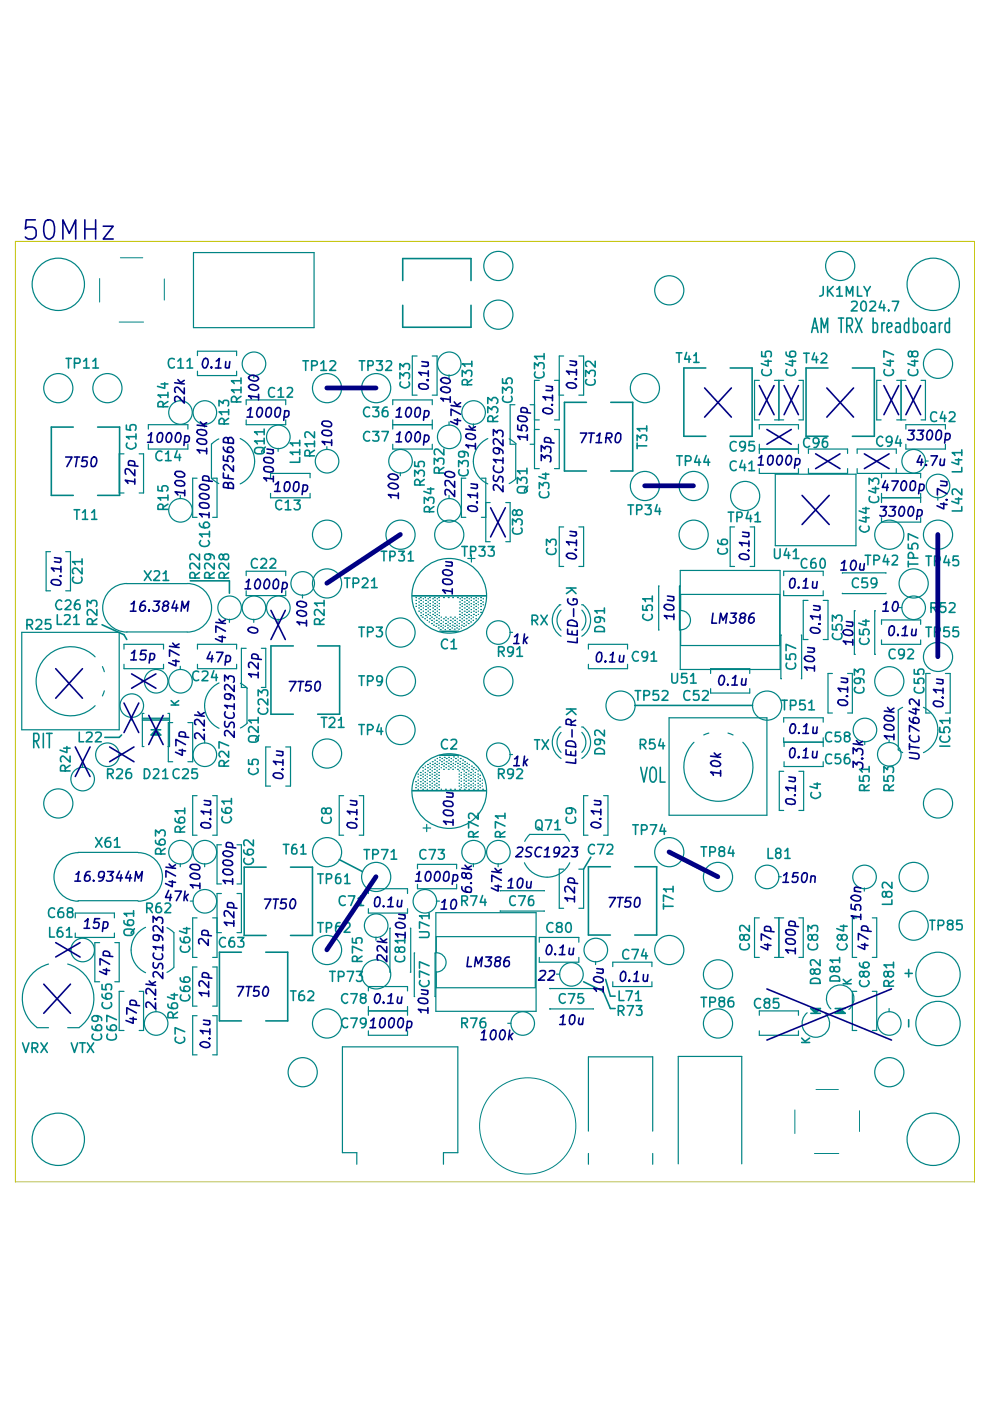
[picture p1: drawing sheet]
<svg xmlns="http://www.w3.org/2000/svg" width="210mm" height="297mm" viewBox="0 0 210 297" stroke-linecap="round" stroke-linejoin="round" font-family="sans-serif">
<path d="M21.6 132.5l4.7 2.1 .6 1M25.8 155.8l-.5 .5M33.1 154.7l1 1.1h-2.1z" fill="none" stroke="#008484" stroke-width=".34"/>
<g fill="none" stroke="#008484" stroke-width=".25">
<path d="M34.7 136.6h-8.4v1M21.7 141.3l.4 1.1M26.3 140.8v1h8.4"/>
<circle cx="27.9" cy="149.6" r="2.5"/>
</g>
<path d="M33.1 154.7l1 1.1h-2.1z" fill="#008484"/>
<g fill="none" stroke="#008484" stroke-width=".34">
<path d="M85.4 59.5v-4.7h14.5v4.7M14 76h1.1M14.5 76v2M15.8 77l1-.1 .2-.2-.1-.5-.3-.2h-.8v2M17.7 76.6l.6-.6v2M17.7 78h1.2M19.7 76.6l.6-.6v2M19.7 78h1.2M37 76.2a.81 .81 0 0 0-1-.1 .81 .81 0 0 0-.3 1 .78 .78 0 0 0 .3 .8 .78 .78 0 0 0 .9 0l.1-.1M37.7 76.6l.6-.6v2M37.7 78h1.2M39.7 76.6l.6-.6v2"/>
<path d="M39.7 78h1.2M64.2 76.5h1.2M64.8 76.5v2M66.1 77.5h.7l.4-.2v-.6l-.4-.2h-.7v2M68 77.1l.6-.6v2M68 78.5h1.2M70 76.7l.2-.2h.5l.5 .3v.3l-1.3 1.4h1.3M76.2 76.5h1.1M76.8 76.5v2M78 77.5l1-.1 .1-.2-.1-.5-.2-.2h-.8v2M79.8 76.5h1.3l-.7 .8 .6 .1v1l-.3 .1h-.6l-.3-.1M81.9 76.7l.3-.2h.5l.2 .2 .1 .4-1.3 1.4h1.3"/>
<path d="M84.8 78.4v-1.3l.8 .7v-.4l.4-.3h.5l.2 .2a1.02 1.02 0 0 1 0 1.1M85.4 64.7v4.7h14.5v-4.7M98 79.8v-1.3l.8 .7v-.3l.2-.3h.9l.1 .3v.6l-.1 .3M100 77.2h-2l.6 .5M100 76.6v1.1M113.3 78.2v-1.3l.8 .7 .2-.6h.9l.2 .3v.6l-.2 .3M113.5 78.9a.81 .81 0 0 0 0 1 .81 .81 0 0 0 .9 .2 .77 .77 0 0 0 .9-.3 .77 .77 0 0 0-.1-.9M115.4 75.6h-2.1l.6 .6M115.4 75v1.2M124.2 79.8v-1.3l.7 .7v-.3l.3-.3h.8l.2 .3v.6l-.2 .3M126.2 76.6v1.3l-1.1-1.2a.65 .65 0 0 0-.9 .2v.5l.2 .3M15.5 90.6h-4.6v14.4h4.6"/>
<path d="M20.7 90.6h4.7v14.4h-4.7M26.8 90.1v1l.9 .1-.1-.3v-.7l.4-.2 .7 .1 .1 .3-.1 .8M27 93.9l-.1 .1a.68 .68 0 0 0 .4 1 .88 .88 0 0 0 1.2 .1 .88 .88 0 0 0 .2-1.2M28.8 92.6h-2l.6 .5M28.8 92v1.1M34.2 81.4h1.4M34.3 95.8l-.1-.1a.81 .81 0 0 0-1.1 .8 .84 .84 0 0 0 .2 1 .84 .84 0 0 0 1 0M34.6 86.2v-.7a.53 .53 0 0 0-.9-.3l-.2 .3v.7h2.1M34.9 81.2v1.1l-1.5-.4M35.1 96.2l.4-.2 .2-.4v2.1M35.1 97.7h1.2M35.6 83.8h-2.1l.6 .5"/>
<path d="M35.6 83.2v1.1M35.6 85.1l-1 .7M37.5 95.5l-.5 1.5h1.3M38.1 96.3v1.4M46.4 86.1v-1.2l.9 .7 .2-.6h.8l.2 .2v.6l-.2 .3M47.5 89.9v-1l-.6-.2-.5 .4v.8h2.1M48.5 87.3h-2.1l.6 .6M48.5 88.7l-1 .7M48.5 86.8v1.1M50.2 85.2v-.7l-.5-.5-.6 .3v.9h2M51.1 82.7h-2l.6 .6M51.1 80.7h-2l.6 .6"/>
<path d="M51.1 84l-.9 .7M51.1 80.1v1.2M51.1 82.1v1.2M54.1 95.2a1.32 1.32 0 0 1 1.8 0v.8a1.42 1.42 0 0 1-1.9-.2zM56 93.5h-2l.6 .6M56 91.6h-2l.6 .6M56 91v1.2M56 92.9v1.2M56.3 94.8l-.8 .8v.3M58.2 82.3h-.2a.93 .93 0 0 0-1 .3 .93 .93 0 0 0 0 1.1 .74 .74 0 0 0 1.2 .3M59 82.8l.6-.6v2M59 84.2h1.2"/>
<path d="M60.9 82.3l.3-.1h.5l.2 .1 .1 .5-1.2 1.4h1.2M63.5 97v1h-2M63.5 95.9h-2l.6 .5M63.5 93.9h-2l.5 .4 .1 .2M63.5 93.3v1.2M63.5 95.3v1.1M65.7 96.6l-.1-1-.3-.1h-.5l-.2 .4v.7h2.1M66.7 94.1h-2.1l.6 .6M66.7 91.6v1.2l-1.2-1.1-.3-.1-.4 .1-.2 .3 .2 .8M66.7 95.5l-1 .6M66.7 93.5v1.2M72.3 82.3h4.4"/>
<path d="M78.4 86.5a.84 .84 0 0 0-1.1 0 .84 .84 0 0 0-.2 1 .78 .78 0 0 0 .4 .8 .78 .78 0 0 0 .9-.1M78.4 91.7l-.1-.1a.81 .81 0 0 0-.9 0 .81 .81 0 0 0-.3 .8 .82 .82 0 0 0 .3 .9 .82 .82 0 0 0 1 0M79 86.3h1.3l-.7 .8 .6 .1 .1 .8-.2 .3a1.02 1.02 0 0 1-1.1-.1M79 91.5h1.3l-.7 .7h.4l.3 .5v.5l-.2 .2a1.02 1.02 0 0 1-1.1-.1M81 91.5h1.3l-.8 2M82.1 86.3a.83 .83 0 0 0-1 .9v.8a.72 .72 0 0 0 1 .3l.2-.3-.2-.8-.6-.1-.3 .1-.1 .3M84.8 80.3v-1.3l.8 .7v-.3l.2-.3h.9l.1 .3v.6l-.1 .3M85 81l-.1 .1a.68 .68 0 0 0 .4 1 .88 .88 0 0 0 1.2 0 .88 .88 0 0 0 .2-1.1M87.9 97.9v.9l1 .1-.2-.2 .1-.7 .3-.2 .7 .1 .2 .3v.5l-.2 .2M92.1 98.4v-1.2l.7 .6 .2-.6h.7l.3 .1a1.02 1.02 0 0 1-.1 1.1M94.1 95.2v1.3l-1.4-1.3a.46 .46 0 0 0-.6 .4l.1 .8M94.1 99.1l-1 .7"/>
<path d="M97.2 98.9v-1.2l.8 .6 .1-.5 .3-.1h.7a.97 .97 0 0 1 0 1.2M97.4 99.6a.84 .84 0 0 0 0 1 .84 .84 0 0 0 1 .3 .78 .78 0 0 0 .8-.4 .78 .78 0 0 0-.1-.9M98.1 95.7l.2 .1 .2 .3-.1 .6-.3 .2-.8-.2v-.8a1.44 1.44 0 0 1 2 .4v.4M99.1 81.6v-.8a.52 .52 0 0 0-.7-.3l-.4 .3v.8h2M100 80.5l-.9 .7M103.4 87.5v-1.3l.9 .7 .1-.4 .2-.3h.5l.4 .5v.5l-.2 .3M103.4 85.6v-1.3l.9 .7 .1-.5 .2-.2h.5l.4 .4v.6l-.2 .3M104.5 89.4v-.8l-.1-.3a.61 .61 0 0 0-1 .3v.8h2.1M105.5 88.2l-1 .7M106.6 83.4v-1.3l.7 .7v-.3l.4-.4h.5l.4 .4v.6l-.2 .3M106.6 80.3v.9l1 .1-.3-.2v-.5l.4-.5h.5l.4 .5v.5l-.2 .2M106.7 84l-.1 .2a.7 .7 0 0 0 .5 1l.4 .1a.81 .81 0 0 0 1-.3 .81 .81 0 0 0-.1-1"/>
<path d="M111.7 99.9h-2l.6 .6M111.7 99.3v1.2M124.3 85.3h-4.6v14.6h4.6M124.4 80.5l-.2 .1a.7 .7 0 0 0 .5 1h1.1a.7 .7 0 0 0 .2-1.1M129.5 85.3h4.7v14.6h-4.7M135.1 93.4v-1.2l.7 .7 .2-.6h.9l.2 .3v.6l-.2 .2M135.1 93.9v1.2M135.1 94.5h2M137.1 90.9h-2l.6 .5M137.1 90.3v1.1M15.7 108.1h1.2M16.3 108.1v2"/>
<path d="M17.4 119.1h-2l.3 .2 .3 .4M17.4 118.5v1.2M17.5 108.7l.6-.6v2M17.5 110.1h1.1M19.4 108.7l.6-.6v2M19.4 110.1h1.1M33.5 103.1v.9l1 .1-.2-.3 .1-.6 .3-.2 .6 .1 .3 .2v.5l-.3 .3M34.6 108v-.8a.53 .53 0 0 0-.9-.2l-.2 .2v.8h2.1M35.6 105.5h-2.1l.6 .5M35.6 106.9l-1 .7M35.6 104.9v1.1M42.3 111a.86 .86 0 0 0 .9 .9h.8l.4-.4v-.4l-.4-.4h-.5a.72 .72 0 0 0-.3 1l.3 .2"/>
<path d="M42.3 119.4v1.3l-1.4-1.3a.46 .46 0 0 0-.6 .4l.1 .8M42.3 117.5v1.2l-1.4-1.2a.46 .46 0 0 0-.6 .4l.1 .8M42.5 114.6a.81 .81 0 0 0 0 1 .81 .81 0 0 0 1 .3 .85 .85 0 0 0 .9-.9l-.2-.4M44.2 117.5a.62 .62 0 0 1 .5 .6 .62 .62 0 0 1-.5 .6h-.5l-.2-.2-.1-.6 .2-.3a1.37 1.37 0 0 1 1.8 .5v.4M44.4 113.2h-2.1l.6 .6M44.4 112.6v1.2M45.4 119.4v1.3l-1.4-1.3a.46 .46 0 0 0-.6 .4l.2 .8M47.4 117.9l.3-.4 .6 .1 .2 .3-.2 .7-.6 .1-.2-.2a.88 .88 0 0 0-.6-1 .6 .6 0 0 0-.5 .6 .6 .6 0 0 0 .5 .6l.4-.2 .1-.3M48.5 119.4v1.3l-1.1-1.2-.4-.1-.3 .1-.3 .3v.5l.3 .3M54.6 118.7a.81 .81 0 0 0-1-.1 .81 .81 0 0 0-.3 1l.1 .4a.77 .77 0 0 0 1.2 .3M55.3 118.7l.3-.3h.5l.3 .3 .1 .3-.1 .3-1.2 1.1h1.3M57.3 118.7l.2-.3h.5l.4 .3 .1 .3-.1 .3-1.2 1.1h1.3"/>
<path d="M59.7 106.2a.82 .82 0 0 0-.9 0 .82 .82 0 0 0-.3 .9l.1 .6 .5 .4 .6-.3M60.5 106.6l.6-.6v2.1M60.5 108.1h1.2M62.4 106h1.2l-.7 .8a.52 .52 0 0 1 .7 .3v.6l-.4 .4h-.6l-.2-.3M80.8 116.9h1.2M81.4 116.9v2M82.3 114.9l-10.4 7.2M82.7 118h.7a.63 .63 0 0 0 .2-1l-.9-.1v2M84.5 116.9h1.2l-.7 .7 .6 .2v.9l-.2 .2h-.6l-.3-.2M86.6 117.5l.5-.6v2M86.6 118.9h1.1M87.9 101v-1.3l.8 .8a.63 .63 0 0 1 .4-.8h.4l.4 .2 .1 .8-.2 .3"/>
<path d="M89 102.8v-.7l-.4-.5h-.3l-.4 .5v.7h2.1M90 106.7v-1.2l.8 .6v-.3l.3-.3h.6l.2 .1a1.02 1.02 0 0 1-.1 1.1M90 101.6l-1 .7M90.6 103.7h1.4M91.1 108.5v-.8a.53 .53 0 0 0-.9-.2l-.2 .2v.8h2M91.3 103.4v1.3l-1.4-.5M92 107.4l-.9 .7M93.1 100.3l-.1-1-.2-.2-.6 .1-.1 .2v.9h2M97.9 115.9h1.2M98.5 115.9v2M99.8 116.9l.9-.1 .2-.3-.1-.5-.3-.1h-.7v2M101.6 115.9h1.2l-.6 .7 .5 .2v.9l-.2 .2h-.6l-.3-.2"/>
<path d="M103.5 115.9h1.3l-.7 .7 .6 .2v.9l-.3 .2h-.6l-.3-.2M108.7 111.3v-1.3l.7 .7 .1-.4 .3-.3h.5l.4 .4v.6l-.3 .3M108.8 112a.81 .81 0 0 0 0 1 .81 .81 0 0 0 1 .2 .78 .78 0 0 0 .8-.3 .78 .78 0 0 0 0-.8l-.2-.1M109.5 108.5a.62 .62 0 0 1 .6-.4 .62 .62 0 0 1 .6 .4v.4a.67 .67 0 0 1-1.2 0l-.1-.6-.4-.2a.72 .72 0 0 0-.2 1l.3 .2 .4-.4M109.7 102.5v-1.3l.7 .7v-.3a.73 .73 0 0 1 1.1-.3l.2 .3v.6l-.2 .3M109.9 103.3a1.53 1.53 0 0 1 1.7 .2v.8a1.42 1.42 0 0 1-1.9-.2v-.4zM111.9 103.1l-.6 .7-.1 .4M114.3 103.6v-1.3l.8 .7a.49 .49 0 0 1 .4-.7l.7 .1a1.02 1.02 0 0 1 .1 1.1l-.1 .1M114.5 104.3a.84 .84 0 0 0 0 1 .84 .84 0 0 0 1 .2 .78 .78 0 0 0 .8-.4 .78 .78 0 0 0-.1-.8M115 100.5h1.4M115.7 100.3v1.3l-1.4-.6M115.9 115.6v-1.3l.7 .7 .3-.6h.8a1.02 1.02 0 0 1 .1 1.1l-.1 .1"/>
<path d="M116.1 116.3a.68 .68 0 0 0-.2 .7 .68 .68 0 0 0 .5 .5l.4 .1a.82 .82 0 0 0 .9-.3 .82 .82 0 0 0 0-1M133.1 107.1h1.2M133.7 107.1v2M135 108.1l.9-.1 .2-.3-.1-.5-.2-.1h-.8v2M136.8 107.1h1.2l-.6 .7 .6 .2v.9l-.3 .2h-.6l-.3-.2M139.3 107l-.4 1.4h1.2M139.7 103h4.3M139.8 107.7v1.4M5.7 132.5h.8a.49 .49 0 0 0 .4-.7l-.2-.4h-1v2M6.2 132.5l.7 .9M7.7 131.6l.2-.2h.5l.4 .2v.4v.3l-1.2 1.1h1.2M10.7 131.4h-1l-.1 1 .3-.2 .8 .2v.8l-.3 .2h-.5l-.3-.2"/>
<path d="M12.1 130.3v2.1h1M13.1 127.5l-.1-.1a.85 .85 0 0 0-.9 .1 .85 .85 0 0 0-.3 .9 .81 .81 0 0 0 1.2 .8l.1-.1M13.7 130.5l.7-.2a.51 .51 0 0 1 .5 .4 .51 .51 0 0 1-.1 .5l-1.2 1.2h1.3M13.8 127.5l.4-.3h.5a.65 .65 0 0 1 .2 .9l-1.1 1.1h1.2M15.6 122.4a.68 .68 0 0 0-.2 .7 .68 .68 0 0 0 .5 .5l.4 .1a.82 .82 0 0 0 .9-.3 .82 .82 0 0 0 0-1M15.6 130.9l.4-.2 .2-.4v2.1M15.6 132.4h1.2M16.8 127.2a1.01 1.01 0 0 0-1 .9v.8a.72 .72 0 0 0 1 .3l.2-.3v-.5l-.2-.3a.72 .72 0 0 0-1 .3M17.4 120.4v1.3l-1.1-1.2-.3-.1-.4 .1-.2 .4v.5l.2 .2M18.5 128.6v-1.3l.8 .7v-.3a.73 .73 0 0 1 1.1-.3l.1 .3v.6l-.1 .3M19.6 132.4v-.8l-.4-.4a.49 .49 0 0 0-.7 .4v.8h2M20.5 129.2v1.3l-1.4-1.3-.4 .1-.2 .4v.5l.2 .2"/>
<path d="M20.5 131.2l-.9 .7M30.6 121l1.4 2.1M32 121l-1.4 2.1M32.7 121.2l.3-.2h.5l.2 .2 .1 .4-1.2 1.5h1.2M34.6 121.6l.2-.1 .4-.5v2.1M34.6 123.1h1.2M40.3 123.1h8.3v2.7M41.4 122.6v-.8l-.5-.4a.49 .49 0 0 0-.6 .4v.8h2M42.3 121.4l-.9 .6M44.4 122.6l-.1-1.1-.2-.1-.5 .1-.2 .3v.8h2M45.4 121.4l-1 .6M47.5 122.6v-.8a.56 .56 0 0 0-.5-.4 .56 .56 0 0 0-.6 .4v.8h2.1"/>
<path d="M48.5 121.4l-1 .6M62.2 136.9h-4.8v14.5h4.8M67.4 136.9h4.6v14.5h-4.6M67.8 132.4l-.1-1a.69 .69 0 0 0-.9 0l-.1 1h2M68.7 129.2v1.3l-1.4-1.3-.5 .1-.1 .4v.5l.1 .2M68.7 127.9h-2l.6 .6M68.7 131.2l-.9 .7M68.7 127.3v1.2M73 122.6h1.2M73.6 122.6v2M74.9 123.7h.7l.4-.2a.61 .61 0 0 0-.4-.9h-.7v2M76.1 133h1.2"/>
<path d="M76.7 133v2M76.8 122.8l.3-.2h.5l.4 .5-1.2 1.5h1.2M77.9 134l1-.1 .2-.3v-.3l-.4-.3h-.8v2M78.8 123.1l.6-.5v2M78.8 124.6h1.2M79.8 133h1.3l-.7 .7h.2l.5 .4v.5l-.5 .4h-.5l-.3-.3M94.9 135.8a.68 .68 0 0 0-.7-.3 .68 .68 0 0 0-.5 .5 .95 .95 0 0 0 0 1.1 .95 .95 0 0 0 1.1 .4l.1-.1M95.6 136.1l.5-.3 .1-.3v2M95.6 137.5h1.2M105.7 138.1h.8l.3-.1v-.7l-.3-.2h-.8v2M106.2 138.1l.7 1M108.8 138v.1a.61 .61 0 0 1-.7 .3 .61 .61 0 0 1-.4-.4v-.7a.72 .72 0 0 1 1.1 .2 1.37 1.37 0 0 1-.6 1.6h-.4"/>
<path d="M109.6 137.7l.6-.6v2M109.6 139.1h1.2M112.8 131.5h.8l.3-.1a.61 .61 0 0 0-.3-1h-.8v2.1M113.3 131.5l.7 1M114.7 130.4l1.3 2.1M116 130.4l-1.3 2.1M120.1 124.7h2M120.9 124.7l1.2 1.2M121.3 125l-1.2 .9M126.2 133.1l.3-.2 .7-.1a.89 .89 0 0 1 .9 1.1h-2zM127 130.9l.3 .3v.4l-.3 .4h-.6l-.2-.2-.1-.6 .2-.3a1.49 1.49 0 0 1 1.8 .5v.4M128.1 129.5h-2l.5 .5"/>
<path d="M128.1 128.9v1.1M135.3 138.3v-.1a.68 .68 0 0 0-1.1 .4 .88 .88 0 0 0 0 1.2 .88 .88 0 0 0 1.1 .2M136.3 128.4v.9l1 .1-.3-.2v-.5l.5-.4 .6 .1 .2 .3v.5l-.2 .2M136.5 130.3a.61 .61 0 0 0-.2 .6 .61 .61 0 0 0 .5 .5 .88 .88 0 0 0 1.1 0 .88 .88 0 0 0 .2-1.1M137.3 139l-.2 .3-.6 .1-.4-.4v-.5a.72 .72 0 0 1 1-.3l.1 .1a1.87 1.87 0 0 1-.3 1.8l-.5 .1M138 138.7l.3-.1 .3-.5v2.1M138.3 127h-2l.3 .1 .3 .5M138.3 126.4v1.2M7.2 157.1h.7l.3-.3a1.08 1.08 0 0 0-.3-1.3h-.7v3M7.6 157.1l.7 1.4M9.2 155.5v3M9.9 155.5h1.1"/>
<path d="M10.5 155.5v3M13.5 158.6h1.4M14.2 158.3v1.3l-1.5-.6M16.8 155.2v2.1h.9M18.3 155.4l.8-.2a.51 .51 0 0 1 .4 .4 .51 .51 0 0 1-.1 .5l-1.2 1.2h1.3M20.3 155.4l.7-.2a.51 .51 0 0 1 .5 .4 .51 .51 0 0 1-.1 .5l-1.2 1.2h1.3M22.2 156.3h3.1M32 154.7h2.1M36.3 149.5h1.6M36.3 148.5l.9 1M37.9 148.5l-.9 .7M42.1 142.5a.84 .84 0 0 0-1 0 .84 .84 0 0 0-.2 1 .78 .78 0 0 0 .4 .7 .78 .78 0 0 0 .8-.1"/>
<path d="M42.9 142.5l.7-.2a.51 .51 0 0 1 .5 .3 .51 .51 0 0 1-.1 .5l-1.2 1.2h1.3M45.3 142.2l-.5 1.4h1.3M45.8 143v1.3M48.5 159.3v1.3l-1.1-1.2-.4-.1-.3 .1-.3 .3v.4l.3 .4M48.5 158.1l-2.1-.8v1.3M53 156.1a1.39 1.39 0 0 1 1.7 .4v.6a1.42 1.42 0 0 1-2-.2v-.4zM54.7 147.5v-1.2l.8 .6 .3-.6h.8a.97 .97 0 0 1 0 1.2M54.7 154.1v1.2l-1.4-1.2h-.3l-.3 .4v.5l.2 .2M54.7 152.7h-2l.6 .6M54.7 152.1v1.2M54.9 155.9l-.6 .7-.1 .4M55 150.2a.68 .68 0 0 0-.3 .6 .68 .68 0 0 0 .5 .5 .95 .95 0 0 0 1.2 0 .95 .95 0 0 0 .3-1.1h-.1"/>
<path d="M56.8 148.2v1.3l-1.1-1.2-.5-.1a.73 .73 0 0 0-.4 1.1l.2 .1M68.1 152.1h1.2M68.7 152.1v2.1M69.8 152.4l.3-.3h.6a.65 .65 0 0 1 .2 .9l-1.2 1.2h1.3M71.8 152.7l.4-.3 .1-.3v2.1M71.8 154.2h1.1M76.1 153.6h1.2M76.1 143.3h1.2M76.7 143.3v2M76.7 153.6v2.1M77.9 154.7l1-.1 .2-.5-.4-.5h-.8v2.1M77.9 144.4l1-.1a.55 .55 0 0 0 .2-.6 .55 .55 0 0 0-.4-.4h-.8v2"/>
<path d="M80.4 153.5l-.5 1.6h1.3M80.8 154.3v1.4M81.1 144.1l-.5 .5-.5-.1-.2-.4 .2-.7 .5-.1 .3 .2a1.36 1.36 0 0 1-.4 1.8h-.4M134.7 146.4h1.1M135.3 146.4v2.1M136.5 147.4h1l.2-.3-.1-.5-.3-.2h-.8v2.1M138 140.2h1.2M139.6 146.4h-1l-.1 1 .2-.2h.5a.73 .73 0 0 1 .4 1.1l-.4 .2h-.5l-.2-.2M140.4 146.6l.3-.2h.5l.3 .2 .1 .4-1.3 1.5h1.3M165.7 148.5h1.2M166.3 148.5v2M167.6 149.6h.8a.49 .49 0 0 0 .4-.7l-.2-.4h-1v2"/>
<path d="M170.6 148.5h-1l-.1 1 .4-.3 .7 .2 .1 .2-.1 .7-.3 .2-.8-.2M171.5 149.1l.4-.3 .2-.3v2M171.5 150.5h1.2M178.1 159.9h-.9l-.1 .9 .2-.1h.7l.3 .4v.4l-.5 .4h-.5l-.2-.1M180 159.9h-.4a1.33 1.33 0 0 0-.4 1.9h.8l.2-.3v-.4l-.4-.4h-.6l-.2 .4M13.8 163.4v-.7l-.1-.4h-.7l-.2 .4v.7h2.1M14.9 160.3v1.3l-1.5-1.3h-.2l-.4 .4v.5l.2 .3M14.9 162.3l-1.1 .6M22.8 164h.8l.3-.1v-.7l-.3-.2h-.8v2.1M23.3 164l.7 1.1M24.8 163.2l.2-.2h.5l.4 .2 .1 .3-.1 .4-1.2 1.2h1.3M27.6 163a.67 .67 0 0 0-.8 .4l-.1 1.2 .2 .4h.7l.3-.4v-.5a.72 .72 0 0 0-1-.2l-.2 .2"/>
<path d="M30.6 163a1.03 1.03 0 0 1 1.2 1 1.03 1.03 0 0 1-1.2 1.1zM32.6 163.2l.2-.2h.5l.3 .2 .1 .3-.1 .4-1.1 1.2h1.2M34.5 163.5l.6-.5v2.1M34.5 165.1h1.1M38 163.2a.82 .82 0 0 0-1 0 .82 .82 0 0 0-.3 .9 .81 .81 0 0 0 .3 .8 .81 .81 0 0 0 .9 .1l.1-.2M38.7 163.2l.8-.2 .3 .2 .1 .3-.1 .4-1.1 1.2h1.2M41.8 163h-1l-.1 1 .3-.2 .7 .1 .2 .2v.5a.73 .73 0 0 1-1.1 .4l-.1-.2M47.5 162.4v-.7a.56 .56 0 0 0-.5-.5 .56 .56 0 0 0-.6 .5v.7h2.1M48.5 161.2l-1 .7M52.7 161.1v.9l.9 .1-.1-.3v-.5l.1-.2 .7-.1 .4 .2v.6l-.2 .3M52.9 162.9l-.1 .1a.94 .94 0 0 0 .4 1.2 .94 .94 0 0 0 1.2-.2 .58 .58 0 0 0 .1-1.1M172.1 168l-.1 .1a.94 .94 0 0 0 .4 1.1 .94 .94 0 0 0 1.2-.2 .58 .58 0 0 0 .1-1"/>
<path d="M172.6 166.2h1.3M173.3 166v1.2l-1.6-.4M176.3 160.1l-.1-.1a.85 .85 0 0 0-1 .1 .85 .85 0 0 0-.2 1 .76 .76 0 0 0 .4 .8 .76 .76 0 0 0 .9-.1M139.2 183.8v14.4M140.7 191.6v1.1M140.7 192.2h2M142.7 190.6l-2-.8v1.3M142.7 188.5h-2l.3 .2 .3 .4M142.7 187.9v1.2M157.7 198.6a.61 .61 0 0 1 .9-.3 .61 .61 0 0 1 0 1h-.5a.95 .95 0 0 1-.5-1l-.3-.1a.56 .56 0 0 0-.5 .6 .56 .56 0 0 0 .7 .5l.2-.4M158.9 196.2v1.3l-1.5-1.3a.46 .46 0 0 0-.6 .4l.2 .8M119.8 210.9a.81 .81 0 0 0-1-.1 .81 .81 0 0 0-.2 1 .76 .76 0 0 0 .4 .8 .76 .76 0 0 0 .8-.1"/>
<path d="M120.5 210.7h1.4l-1 2M123.6 210.7h-1v.9l.2-.1h.7l.2 .3v.5l-.4 .4h-.5l-.2-.2M129.4 213.8h1M131.1 214.3l.9-.1a.55 .55 0 0 0 .3-.5 .55 .55 0 0 0-.4-.5h-.8v2.1M131.3 210.1v2h1M131.6 214.3l.7 1M132.7 210.1h1.4l-.9 2M133 213.2h1.3l-.9 2.1M133.3 201.5a.81 .81 0 0 0-1 0 .81 .81 0 0 0-.3 1l.1 .4a.77 .77 0 0 0 1.2 .3M134 201.3h1.3l-.8 2M134.7 210.7l.5-.3 .1-.3v2M134.7 212.1h1.2"/>
<path d="M134.9 213.2h1.2l-.7 .8 .5 .1 .2 .3-.1 .7-.2 .2h-.6l-.3-.2M136.5 201.2l-.5 1.4h1.3M136.9 202v1.3M148.6 211.5h1.2M149.2 211.5v2M150.5 212.5l1-.1 .2-.3-.1-.5-.3-.1h-.8v2M152.9 212.3l-.3-.1-.2-.3a.62 .62 0 0 1 .6-.5 .62 .62 0 0 1 .6 .5l-.1 .2-.3 .2a.62 .62 0 0 0-.8 .5 .62 .62 0 0 0 .7 .7 .62 .62 0 0 0 .5-.8l-.1-.2-.3-.2M155.4 211.5a.83 .83 0 0 0-1 .8v.8a.62 .62 0 0 0 .6 .4 .62 .62 0 0 0 .6-.4v-.5l-.2-.3-.6-.1-.4 .4M157 200.1a.82 .82 0 0 0 0 1 .82 .82 0 0 0 .9 .3 .81 .81 0 0 0 .8-.4 .81 .81 0 0 0 .1-.8l-.2-.1M177.1 213.8h2.1M177.1 214.8l1-1 1.1 1z"/>
</g>
<g fill="none" stroke="#008484" stroke-width=".25">
<path d="M41 53.6h25.6v15.9h-25.6zM41.9 75.4v-.9h8.3v.9M41.9 78.7v.9h8.3v-.9M53.8 79.5v.6M88.4 75.5h-1v8.3h1M91.7 75.5h1v8.3h-1M95.2 79.5v.6M119.5 75.5h-.9v13.5h-1M122.7 75.5h1v8.3h-1M26.3 96.2h-1v8.3h1M29.5 96.2h.9v8.3h-.9M31.5 91v-1h8.3v1"/>
<path d="M31.5 94.2v1h8.3v-1M38.2 84.3v.7M43.4 89.9v.7M44.8 94.1v7.4M46.4 93l-1.5 1.1M50.9 93a5.3 5.3 0 0 1 3.1 4.8 5.3 5.3 0 0 1-3.1 4.8M52.2 85.8v-1h8.4v1M52.2 89v1h8.4v-1M59 95v.7M69.3 94.7v.6M83.3 85.8v-1h8.4v1M83.3 89v2"/>
<path d="M83.3 94.2v1h8.4v-1M83.3 90h8.4M91.7 89v2M95.2 89.5v.6M100.4 89.9v.7M103.4 93a5.3 5.3 0 0 0-3 4.8 5.3 5.3 0 0 0 3 4.8M108 93l1.4 1.1M109.2 85.8h-1v8.4h1M109.3 94.1v7.4M112.4 85.8h.9M112.4 94.2h.9M113.3 91.1h1"/>
<path d="M113.3 89h1M114.3 80.6h-1v18.8h1M117.6 91.1h1v8.3h-1M117.6 80.6h1M118.6 83.8h.9M10.7 117h-.9v8.3h.9M13.9 117h1v8.3h-1M38.2 105v.7M41.8 101.4h-.9v8.3h.9M44.9 101.5l1.5 1M45.1 101.4h.9v8.3h-.9M57.4 101.3v-.9h8.3v.9"/>
<path d="M57.4 104.6v.9h8.3v-.9M84.9 100.2v.7M95.2 105v.7M98.8 101.4h-1v8.3h1M99.2 118.4h1.5M99.9 117.6v1.6M102.1 109.7h.9M102.1 101.4h.9v13.5h.9M103 106.6h.9M107.2 106.6h1v8.3h-1M109.4 101.5l-1.4 1M119.5 111.7h-.9v8.4h.9"/>
<path d="M122.7 111.7h1v8.4h-1M4.6 134.1h20.7v20.6h-20.7zM20.2 139.3a7.3 7.3 0 0 0-10.4 0 7.3 7.3 0 0 0 0 10.3 7.3 7.3 0 0 0 10.4 0M26.9 123.7h12.8M26.9 134h12.8M26.9 123.7a5.1 5.1 0 0 0-5.1 5.2 5.1 5.1 0 0 0 5.1 5.1M34.7 136.6v1M39.7 123.7a5.1 5.1 0 0 1 5.2 5.2 5.1 5.1 0 0 1-5.2 5.1M41.9 137.6v-1h8.3v1M48.6 131.3v.7M52.2 122v-.9h8.4v.9M52.2 125.3v1h8.4v-1"/>
<path d="M52.2 137.5h-1v8.3h1M53.8 131.3v.7M55.4 137.5h.9v8.3h-.9M59 131.3v.7M64.1 126.1v.7M87.4 126.3h15.7M87.4 126.4h15.7M88.2 127.3h.1M88.2 128h.1M88.2 128.6h.1M88.2 126.7h.1M88.8 127.6h.1"/>
<path d="M88.8 128.3h.1M88.8 127h.1M88.8 128.9h.1M88.8 129.6h.1M89.1 126.7h.1M89.2 127.3h.1M89.2 128h.1M89.2 128.6h.1M89.2 129.2h.1M89.2 129.9h.1M89.2 130.5h.1M89.5 130.9h.1"/>
<path d="M89.7 127.6h.1M89.7 128.3h.1M89.7 127h.1M89.7 128.9h.1M89.7 129.6h.1M89.7 130.3h.1M90 131.2h.1M90.1 126.7h.1M90.2 127.3h.1M90.2 128h.1M90.2 128.6h.1M90.2 129.2h.1"/>
<path d="M90.2 129.9h.1M90.2 130.5h.1M90.6 130.9h.1M90.6 131.5h.1M90.7 127.6h.1M90.7 128.3h.1M90.7 127h.1M90.7 128.9h.1M90.7 129.6h.1M90.7 130.3h.1M91 131.9h.1M91.1 126.7h.1"/>
<path d="M91.1 131.2h.1M91.1 127.3h.1M91.1 128h.1M91.1 128.6h.1M91.1 129.2h.1M91.1 129.9h.1M91.1 130.5h.1M91.5 130.9h.1M91.5 131.5h.1M91.5 132.2h.1M91.7 127.6h.1M91.7 128.3h.1"/>
<path d="M91.7 127h.1M91.7 128.9h.1M91.7 129.6h.1M91.7 130.3h.1M91.9 132.5h.1M92 131.2h.1M92 131.9h.1M92.1 126.7h.1M92.2 127.3h.1M92.2 128h.1M92.2 128.6h.1M92.2 129.2h.1"/>
<path d="M92.2 129.9h.1M92.2 130.5h.1M92.4 132.8h.1M92.5 130.9h.1M92.5 131.5h.1M92.5 132.2h.1M92.7 127.6h.1M92.7 128.3h.1M92.7 127h.1M92.7 128.9h.1M92.7 129.6h.1M92.7 130.3h.1"/>
<path d="M92.9 132.5h.1M92.9 133.1h.1M93 126.7h.1M93 131.2h.1M93 131.9h.1M93.1 127.3h.1M93.1 128h.1M93.1 128.6h.1M93.1 129.2h.1M93.1 129.9h.1M93.1 130.5h.1M93.2 133.8h4"/>
<path d="M93.3 133.5h.1M93.4 132.2h.1M93.4 132.8h.1M93.5 130.9h.1M93.5 131.5h.1M93.7 133.9h3M93.9 133.1h.1M93.9 131.9h.1M93.9 132.5h.1M94 126.7h.1M94 131.2h.1M94.4 132.8h.1"/>
<path d="M94.4 133.5h.1M94.4 130.9h.1M94.4 131.5h.1M94.4 132.2h.1M94.9 132.5h.1M94.9 133.1h.1M95 131.2h.1M95 131.9h.1M95 126.7h.1M95.3 133.5h.1M95.4 132.2h.1M95.4 132.8h.1"/>
<path d="M95.5 130.9h.1M95.5 131.5h.1M95.8 133.1h.1M95.9 131.9h.1M95.9 132.5h.1M96 126.7h.1M96 131.2h.1M96.3 132.8h.1M96.3 133.4h.1M96.4 130.9h.1M96.4 131.5h.1M96.4 132.2h.1"/>
<path d="M96.8 132.5h.1M96.8 133.1h.1M96.9 131.2h.1M96.9 131.9h.1M97 126.7h.1M97.2 133.4h.1M97.3 132.2h.1M97.3 132.8h.1M97.4 127.6h.1M97.4 128.9h.1M97.4 129.6h.1M97.4 130.3h.1"/>
<path d="M97.4 130.9h.1M97.4 131.5h.1M97.5 127h.1M97.5 128.2h.1M97.7 133.1h.1M97.8 131.9h.1M97.8 132.5h.1M97.9 127.3h.1M97.9 128h.1M97.9 128.6h.1M97.9 129.2h.1M97.9 129.9h.1"/>
<path d="M97.9 126.7h.1M97.9 130.5h.1M97.9 131.2h.1M98.3 132.8h.1M98.3 130.9h.1M98.3 131.5h.1M98.3 132.2h.1M98.4 127h.1M98.4 127.6h.1M98.4 128.2h.1M98.4 128.9h.1M98.4 129.6h.1"/>
<path d="M98.4 130.3h.1M98.8 132.5h.1M98.8 130.5h.1M98.8 131.2h.1M98.8 131.9h.1M98.9 127.3h.1M98.9 128h.1M98.9 128.6h.1M98.9 129.2h.1M98.9 129.8h.1M98.9 126.7h.1M99.3 132.2h.1"/>
<path d="M99.4 127.6h.1M99.4 128.9h.1M99.4 129.6h.1M99.4 130.3h.1M99.4 130.9h.1M99.4 131.5h.1M99.4 127h.1M99.4 128.2h.1M99.8 131.9h.1M99.9 127.3h.1M99.9 128h.1M99.9 128.6h.1"/>
<path d="M99.9 129.2h.1M99.9 129.8h.1M99.9 126.7h.1M99.9 130.5h.1M99.9 131.2h.1M100.3 130.9h.1M100.3 131.5h.1M100.4 127h.1M100.4 127.6h.1M100.4 128.2h.1M100.4 128.9h.1M100.4 129.6h.1"/>
<path d="M100.4 130.3h.1M100.9 127.3h.1M100.9 128h.1M100.9 128.6h.1M100.9 129.2h.1M100.9 129.8h.1M100.9 126.7h.1M100.9 130.5h.1M100.9 131.2h.1M101.3 127.6h.1M101.4 127h.1M101.4 128.2h.1"/>
<path d="M101.4 128.9h.1M101.4 129.6h.1M101.4 130.3h.1M101.9 127.3h.1M101.9 128h.1M101.9 128.6h.1M101.9 129.2h.1M101.9 129.8h.1M101.9 126.7h.1M102.3 127.6h.1M102.4 127h.1M102.4 128.2h.1"/>
<path d="M108.1 134.1h.6M118.6 128.2h.3M118.6 128.3a4.1 4.1 0 0 0 .4 6.6M119 129.4a3.1 3.1 0 0 0 0 4.2M123.3 128.2h.4M123.4 129.4a3.1 3.1 0 0 1 0 4.2M123.7 128.3a4.1 4.1 0 0 1-.3 6.6M124.8 137.6v-1h8.3v1M139.7 124.2v9.4M144.1 133.6h.1M144.1 124.2h.1M144.1 124.2v9.4"/>
<path d="M22.1 146.5l-.4 1M25.2 160h.6M27.9 152v.7M29.9 144.4h.7M30.2 152.3h5.7M30.2 152.4h5.7M30.2 152.7h5.7M30.5 151.3h-.3v7h.3M34.7 140.8v1M35.6 151.3h.3v7h-.3M36.6 153.2h-.9v8.3h.9M38.2 141.3v.6"/>
<path d="M39.8 153.2h1.1v8.3h-1.1M41.9 140.8v1h8.3v-1M43.4 156.8v.7M46.4 144.8a5.3 5.3 0 0 0-3 4.8 5.3 5.3 0 0 0 3 4.8M51 144.9l1.5 1M52.4 145.9v7.4M52.5 153.3l-1.5 1M57.4 158.4h-1.1v8.3h1.1M60.6 158.4h1v8.3h-1M118.6 154.1h.3M123.3 154.1h.4M124.8 140.8v1h8.3v-1"/>
<path d="M150.7 142.8v-1h8.3v1M150.7 146v.9h8.3v-.9M166.2 157.4v.9M174.5 157.4v.9M176.5 142.8h-.9v8.4h.9M17.5 162v.7M166.2 163.5h-1v8.3h1M166.2 161.5v1h8.3v-1M169.4 163.5h1v8.3h-1M122.7 198.8v1M161 194.6h-1v8.4h1M114.3 203v1h8.4v-1"/>
<path d="M116.5 209.6h.1M116.5 213.9h.1M116.5 213.9h9.3M116.5 209.6h9.3M118 206.5h.7M125.8 209.6h.1M125.8 213.9h.1M129.9 204h8.3v.9M138.2 208.2v1h-8.3M161 214.3v1M124.8 224.1h13.6M143.8 224h13.5"/>
<circle cx="105.7" cy="56.4" r="3.1"/>
<circle cx="12.4" cy="60.3" r="5.5"/>
<circle cx="53.8" cy="77.1" r="2.5"/>
<circle cx="95.2" cy="77.1" r="2.5"/>
<circle cx="105.7" cy="66.7" r="3.1"/>
<circle cx="12.4" cy="82.3" r="3.1"/>
<circle cx="22.8" cy="82.3" r="3.1"/>
<circle cx="38.3" cy="87.5" r="2.5"/>
<circle cx="43.4" cy="87.5" r="2.5"/>
<circle cx="59" cy="92.6" r="2.5"/>
<circle cx="69.3" cy="82.3" r="3.1"/>
<circle cx="69.3" cy="97.8" r="2.5"/>
<circle cx="79.8" cy="82.3" r="3.1"/>
<circle cx="84.9" cy="97.8" r="2.5"/>
<circle cx="95.2" cy="92.6" r="2.5"/>
<circle cx="100.4" cy="87.5" r="2.5"/>
<circle cx="38.3" cy="108.2" r="2.5"/>
<circle cx="69.3" cy="113.4" r="3.1"/>
<circle cx="84.9" cy="113.4" r="3.1"/>
<circle cx="95.2" cy="113.4" r="3.1"/>
<circle cx="95.2" cy="108.2" r="2.5"/>
<circle cx="136.7" cy="103" r="3.1"/>
<circle cx="48.7" cy="128.9" r="2.5"/>
<circle cx="53.8" cy="128.9" r="2.5"/>
<circle cx="59" cy="128.9" r="2.5"/>
<circle cx="64.2" cy="123.7" r="2.5"/>
<circle cx="69.3" cy="123.7" r="3.1"/>
<circle cx="84.9" cy="134.1" r="3.1"/>
<circle cx="95.2" cy="126.3" r="7.9"/>
<circle cx="105.7" cy="134.1" r="2.5"/>
<circle cx="33.1" cy="144.4" r="2.5"/>
<circle cx="38.3" cy="144.4" r="2.5"/>
<circle cx="69.3" cy="159.8" r="3.1"/>
<circle cx="84.9" cy="154.8" r="3.1"/>
<circle cx="85" cy="144.4" r="3.1"/>
<circle cx="105.7" cy="144.4" r="3.1"/>
<circle cx="131.6" cy="149.6" r="3.1"/>
<circle cx="162.6" cy="149.6" r="3.1"/>
<circle cx="17.5" cy="165.2" r="2.5"/>
<circle cx="22.8" cy="160" r="2.5"/>
<circle cx="43.4" cy="160" r="2.5"/>
<circle cx="152.2" cy="185.9" r="3.1"/>
<circle cx="121.2" cy="206.6" r="2.5"/>
<circle cx="152.2" cy="217" r="3.1"/>
<circle cx="152.2" cy="206.6" r="3.1"/>
</g>
<path d="M21.1 59.1v5M25.5 54.7h4.8M34.8 59.1v4.5M25.3 68.3h5.1" fill="none" stroke="#008484" stroke-width=".21"/>
<path d="M178.1 213.8l1.1 1h-2.1z" fill="#008484"/>
<g fill="none" stroke="#008484" stroke-width=".25">
<path d="M118.6 154.2a4.1 4.1 0 0 0 .4 6.6M119 155.3a3.1 3.1 0 0 0 0 4.2M123.4 155.3a3.1 3.1 0 0 1 0 4.2M123.7 154.2a4.1 4.1 0 0 1-.3 6.6M141.9 152.2h20.7v20.6h-20.7zM147.1 157.4a7.3 7.3 0 0 0 0 10.3 7.3 7.3 0 0 0 10.4 0 7.3 7.3 0 0 0 0-10.3M150.3 155.4l-1.1 .4M154.4 155.4l1 .4M124.7 168.7h-1v8.4h1M128 168.7h.9v8.4h-.9M118.6 184.3h.9M122.7 184.3h1"/>
<path d="M165.1 185.9h.6M165.1 194.6v8.4h1.1M181.7 194.6h-1v8.4h1M183.3 188.3v.6M185 194.6h.9v8.4h-.9M169.4 203h.9M176.2 213.9a2.92 2.92 0 0 1-.1-4.2 2.92 2.92 0 0 1 4.2 .1 2.92 2.92 0 0 1-.3 4.2M181.7 210.2h-1v8.3h1M185 210.2h.9v8.3h-.9M188.5 213.8v.7M157.3 224v22.8"/>
<circle cx="198.9" cy="170.3" r="3.1"/>
<circle cx="141.9" cy="180.7" r="3.1"/>
<circle cx="162.6" cy="185.9" r="2.5"/>
<circle cx="183.3" cy="185.9" r="2.5"/>
<circle cx="193.7" cy="185.9" r="3.1"/>
<circle cx="193.7" cy="196.3" r="3.1"/>
<circle cx="188.6" cy="217" r="2.5"/>
<circle cx="198.9" cy="217" r="4.7"/>
<circle cx="198.9" cy="206.6" r="4.7"/>
<circle cx="188.6" cy="227.3" r="3.1"/>
<circle cx="197.9" cy="241.6" r="5.5"/>
</g>
<g fill="none" stroke="#008484" stroke-width=".34">
<path d="M113.3 156.8h1.1M113.9 156.8v2.1M114.9 156.8l1.4 2.1M116.3 156.8l-1.4 2.1M120.1 150.3h2M120.9 150.3l1.2 1.2M121.3 150.6l-1.2 .9M126.2 159a1.09 1.09 0 0 1 1.3-.3 1.09 1.09 0 0 1 .6 1.1h-2zM127 156.8l.3 .3v.4l-.3 .4h-.6l-.2-.2-.1-.6 .2-.3a1.49 1.49 0 0 1 1.8 .5v.4M128.1 154.8v1.3l-1.1-1.2-.4-.1-.3 .1-.2 .3v.5l.2 .2M134.6 149.6h25M135.8 157.9l.9-.1a.55 .55 0 0 0 .3-.6 .55 .55 0 0 0-.5-.4h-.7v2"/>
<path d="M136.3 157.9l.6 .9M138.7 156.8h-.9l-.1 1 .3-.3 .6 .1 .3 .3v.6l-.4 .3h-.5l-.3-.2M140.1 156.7l-.4 1.4h1.2M140.6 157.4v1.4M146.3 146.6l-.1-.1a.85 .85 0 0 0-1 .1 .85 .85 0 0 0-.2 1 .76 .76 0 0 0 .4 .8 .76 .76 0 0 0 .9-.1M148.1 146.4h-1l-.1 1 .3-.2h.5a.73 .73 0 0 1 .3 1.1l-.3 .2h-.5l-.3-.2M149 146.6l.2-.2h.5l.4 .2 .1 .4-1.3 1.5h1.3M120.2 173.3a.84 .84 0 0 0 0 1 .84 .84 0 0 0 1 .2 .78 .78 0 0 0 .8-.4 .78 .78 0 0 0-.1-.8M120.9 171.3l.2 .1 .2 .3-.1 .6-.3 .2-.8-.2v-.8a1.44 1.44 0 0 1 1.9 .4v.4M126 179.3a.68 .68 0 0 0-.6-.3 .68 .68 0 0 0-.6 .5 .95 .95 0 0 0 .1 1.2 .95 .95 0 0 0 1 .3l.1-.1M126.7 179h1.4l-.9 2.1M128.7 179.3a.74 .74 0 0 1 1.1-.2l.1 .4-.1 .5-1.1 1.1h1.2"/>
<path d="M134.2 174.9h1.1M134.7 174.9v2M135.8 162.7l.7 3.1 .7-3.1M136 176h.8l.3-.2a.61 .61 0 0 0-.3-.9h-.8v2M137.9 174.9h1.3l-.9 2M138 162.9l.3-.2h.3l.2 .2a2.5 2.5 0 0 1-.2 2.9l-.6-.1a3.4 3.4 0 0 1 0-2.8zM140 162.7v3.1h1M140.4 174.8l-.5 1.4h1.3M140.8 175.6v1.3M148.6 179.5h1.2M149.2 179.5v2.1M154.9 179.5l-.5 1.4h1.3"/>
<path d="M162.9 179.9v2.1h1M124.8 183.8h4.6M134.6 183.8h4.6M144.5 182.2l4.9 2.6M150.5 180.6h.8a.56 .56 0 0 0 .4-.5 .56 .56 0 0 0-.4-.6h-.8v2.1M152.9 180.5l-.3-.1-.2-.4a.6 .6 0 0 1 .6-.5 .6 .6 0 0 1 .6 .5 .95 .95 0 0 1-1 .6l-.2 .2 .1 .6 .7 .2 .4-.4-.1-.6-.3-.1M155.4 180.2v1.4M164.8 180.8l-.3-.2v-.3l.3-.4h.4l.4 .4-.1 .3-1 .4a.72 .72 0 0 0 .3 1h.4a.72 .72 0 0 0 .3-1l-.3-.2M166.4 180.5l.6-.6v2.1M166.4 182h1.1M178.2 196.4h1.4M178.4 198.6l.2-.4h.6a.62 .62 0 0 1 .4 .6 .62 .62 0 0 1-.4 .5h-.6l-.2-1-.4-.1a.6 .6 0 0 0-.5 .6 .6 .6 0 0 0 .5 .5l.4-.4"/>
<path d="M178.9 196.1v1.3l-1.5-.5M187.9 189.4a.62 .62 0 0 1 1-.2 .62 .62 0 0 1-.2 1l-.7-.2-.2-.8-.3-.2a.62 .62 0 0 0-.5 .6 .62 .62 0 0 0 .5 .6l.3-.2 .1-.2M189.1 190.8v.9h-2M189.1 187.1v1.2l-1.2-1.1-.3-.1-.4 .1-.1 .3v.5l.1 .3M197.1 195.1h1.1M197.7 195.1v2M198.9 196.2h.9a.63 .63 0 0 0 .1-1l-1-.1v2M201.3 196l-.3-.2-.1-.3a.62 .62 0 0 1 .6-.4 .62 .62 0 0 1 .6 .4l-.1 .3-.4 .2a.62 .62 0 0 0-.7 .4 .62 .62 0 0 0 .4 .7 .62 .62 0 0 0 .8-.4l-.2-.7h-.3M203.9 195.1h-1l-.1 .9 .4-.1 .6 .1 .2 .3-.1 .7-.3 .1-.8-.1M171.9 207.7l.4-.2 .7-.1a.81 .81 0 0 1 .9 1.1h-2.1zM171.9 214.8h2M171.9 213.8h2l-1 1z"/>
<path d="M172.7 205.8a.72 .72 0 0 1 1-.3l.2 .3-.2 .7a.72 .72 0 0 1-1-.3l-.2-.7-.2-.1-.4 .2-.1 .6 .2 .3h.3l.4-.3M173.9 203.5v1.3l-1.5-1.3-.4 .1-.2 .2 .2 .9M176.1 207.2l.4-.2 .7-.1a.81 .81 0 0 1 .8 1.1h-2zM176.8 205.3a.72 .72 0 0 1 1-.3l.2 .3-.2 .7a.72 .72 0 0 1-1-.3l-.1-.7-.3-.1-.3 .2-.1 .6 .1 .3h.4l.3-.3M177.8 200.1l-.3 .4a1.08 1.08 0 0 0 1.1 .9 1.08 1.08 0 0 0 1-.9l-.2-.4M178 203.6h-2l.6 .5M178 203v1.1M178.8 208.6h1.7M178.8 207.6l.9 1M180.5 207.6l-1 .7M182.2 204.2l.1 .6a1.64 1.64 0 0 0 1.6 .4l.4-.4v-.5l-.4-.3h-.6l-.2 .2a.72 .72 0 0 0 .2 1M182.4 207.9l-.1 .1a.97 .97 0 0 0 .6 1.2 .97 .97 0 0 0 1.2-.5l.2-.5-.3-.3"/>
<path d="M183.1 206.3l.2-.3a.72 .72 0 0 1 1 .3v.4l-.4 .4h-.5l-.3-.4-.2-.7h-.3l-.3 .1a.72 .72 0 0 0 .3 1l.5-.4M188.3 206.3v-.2a.72 .72 0 0 1 1.1 .2v.6a.61 .61 0 0 1-.6 .3 .61 .61 0 0 1-.5-.5l-.2-.7h-.4l-.2 .1a.72 .72 0 0 0 .2 1l.6-.4M188.4 209.1l-.1-1-.2-.2-.5 .1-.2 .2v.9h2M189.4 204.6h-2l.6 .6M189.4 207.9l-1 .7M189.4 204v1.2M191.9 206.4h1.5M192.7 205.5v1.6M192.7 216.2v1.5M170 221h1.7M170 220.1l.9 .9M171.7 220.1l-1 .7"/>
</g>
<path d="M168.5 235.3v5M173 231h4.8M182.2 235.5v4.4M172.7 244.6h5.1" fill="none" stroke="#008484" stroke-width=".21"/>
<path d="M171.9 213.8h2l-1 1z" fill="#008484"/>
<g fill="none" stroke="#008484" stroke-width=".25">
<path d="M161 91v-1h8.3v1M161 94.2v1.9M161 99.4v1h8.3v-1M161 95.2h8.3M161 80.6h-1v8.4h1M164.2 89h2M164.2 80.6h2M165.1 80.6v8.4M169.3 94.2v1.9M169.4 80.6h.9v8.4h-.9M171.4 99.4v1h8.3v-1M171.4 96.1v-.9h8.3v.9"/>
<path d="M181.7 99.4v1h13.5v.9M181.7 96.1v-.9h8.3v.9M186.8 80.6h-.9v8.4h.9M190 99.4v1M190.1 89h2M190.1 80.6h2M191.1 80.6v8.4M192.1 94.2v1h8.3v-1M192.1 91v-1h8.3v1M195.3 80.6h.9v8.4h-.9M196.1 97.7h.7M155.7 111.7h-.9v8.4h.9"/>
<path d="M159 111.7h1v8.4h-1M164.4 100.5h17.1v15.2h-17.1zM186.9 109.8v.9h8.3v-.9M186.9 105.5h8.3M186.9 100.4v.9M186.9 104.6v2M195.2 104.6v2M198.8 105.4v.6M144.2 120.9h21.2v21h-21.2zM144.3 129.4v-3.4h21v10.9h-21v-3.4M144.4 129.4a2.04 2.04 0 0 1 2 2.1 2.04 2.04 0 0 1-2 2M165.6 134.7h.1"/>
<path d="M165.6 134.7v9.2M166.2 122v-.9h8.3v.9M166.2 125.3v1h8.3v-1M169.9 134.7v9.2M171.3 127.3h-1v8.3h1M174.5 127.3h1.1v8.3h-1.1M178.6 121.5h9.2M178.6 125.8h9.2M181.1 129.5h.1M181.1 138.7h.1M181.1 129.5v9.2M185.5 138.7h.1"/>
<path d="M185.5 129.5h.1M185.5 129.5v9.2M186.9 132.4v-1h8.3v1M186.9 135.7v.9h8.3v-.9M190.5 128.8h.7M108.1 160h.6M165.6 143.9h.1M166.2 153.1v-.9h8.3v.9M166.2 156.4v1h8.3v-1M179.7 142.8h1v8.4h-1M183.3 157.2v.7M188.5 156.8v.6"/>
<path d="M190.5 150.6l-.1 8.4 1 .6M191.4 150l-1 .6M195.8 150a5.3 5.3 0 0 1 3.1 4.8 5.3 5.3 0 0 1-3.1 4.8M197.2 142.8h-.9v8.4h.9M200.4 142.8h1.1v8.4h-1.1M41.8 168.7h-.9v8.4h.9M45.1 168.7h.9v8.4h-.9M46.9 179.1h-.9v8.3h.9M50.2 179.1h1v8.3h-1M72.9 168.7h-1v8.4h1M76.2 168.7h.9v8.4h-.9M87.4 167.7h15.7"/>
<path d="M87.4 167.6h15.7M88.1 167h.1M88.1 165.7h.1M88.2 166.4h.1M88.6 167.3h.1M88.6 166.7h.1M88.6 166.1h.1M88.6 165.4h.1M88.6 164.7h.1M88.6 164.1h.1M89.1 167h.1M89.1 166.4h.1"/>
<path d="M89.1 165.7h.1M89.1 165.1h.1M89.1 164.4h.1M89.1 163.8h.1M89.6 167.3h.1M89.6 166.7h.1M89.6 166.1h.1M89.6 165.4h.1M89.6 164.7h.1M89.6 164.1h.1M89.6 163.4h.1M89.6 162.8h.1"/>
<path d="M89.7 175.6h1.6M90 167h.1M90 165.7h.1M90.1 166.4h.1M90.1 165.1h.1M90.1 164.4h.1M90.1 163.8h.1M90.1 163.1h.1M90.1 162.4h.1M90.5 174.8v1.5M90.6 167.3h.1M90.6 166.7h.1"/>
<path d="M90.6 166.1h.1M90.6 165.4h.1M90.6 164.7h.1M90.6 164.1h.1M90.6 163.4h.1M90.6 162.8h.1M90.6 162.1h.1M91.1 167h.1M91.1 166.4h.1M91.1 165.7h.1M91.1 165.1h.1M91.1 164.4h.1"/>
<path d="M91.1 163.8h.1M91.1 163.1h.1M91.1 162.4h.1M91.1 161.8h.1M91.6 167.3h.1M91.6 166.7h.1M91.6 166.1h.1M91.6 165.4h.1M91.6 164.7h.1M91.6 164.1h.1M91.6 163.4h.1M91.6 162.8h.1"/>
<path d="M91.7 162.1h.1M91.7 161.5h.1M92 167h.1M92 165.7h.1M92.1 166.4h.1M92.1 165.1h.1M92.1 164.4h.1M92.1 163.8h.1M92.1 163.1h.1M92.1 162.4h.1M92.2 161.8h.1M92.2 161.2h.1"/>
<path d="M92.5 167.3h.1M92.5 166.7h.1M92.5 166.1h.1M92.5 165.4h.1M92.5 164.7h.1M92.5 164.1h.1M92.6 163.4h.1M92.6 162.8h.1M92.6 162.1h.1M92.7 161.5h.1M92.7 160.8h.1M93 167h.1"/>
<path d="M93 166.4h.1M93 165.7h.1M93 165.1h.1M93 164.4h.1M93 163.8h.1M93.1 163.1h.1M93.1 162.4h.1M93.1 161.8h.1M93.2 161.2h.1M93.2 160.6h.1M93.2 160.1h4M93.5 167.3h.1"/>
<path d="M93.5 162.8h.1M93.6 162.1h.1M93.6 161.5h.1M93.7 160.8h.1M93.7 160.1h3M94 163.1h.1M94 162.4h.1M94.1 161.8h.1M94.1 161.2h.1M94.2 160.6h.1M94.4 167.3h.1M94.5 162.8h.1"/>
<path d="M94.5 162.1h.1M94.6 161.5h.1M94.6 160.8h.1M95 163.1h.1M95 162.4h.1M95 161.8h.1M95.1 161.2h.1M95.1 160.6h.1M95.5 167.3h.1M95.5 162.8h.1M95.5 162.1h.1M95.5 161.5h.1"/>
<path d="M95.6 160.8h.1M96 163.1h.1M96 162.4h.1M96.1 161.8h.1M96.1 161.2h.1M96.1 160.5h.1M96.4 167.3h.1M96.5 162.8h.1M96.5 162.1h.1M96.6 161.5h.1M96.6 160.8h.1M97 163.1h.1"/>
<path d="M97 162.4h.1M97 161.8h.1M97.1 161.2h.1M97.1 160.5h.1M97.3 166.1h.1M97.3 165.4h.1M97.3 166.7h.1M97.3 164.7h.1M97.3 164.1h.1M97.3 163.4h.1M97.4 167.3h.1M97.5 162.8h.1"/>
<path d="M97.5 162.1h.1M97.5 161.5h.1M97.6 160.8h.1M97.7 165.7h.1M97.7 165.1h.1M97.7 167h.1M97.7 166.4h.1M97.7 164.4h.1M97.7 163.8h.1M98 163.1h.1M98 162.4h.1M98 161.8h.1"/>
<path d="M98.1 161.2h.1M98.3 166.1h.1M98.3 165.4h.1M98.3 166.7h.1M98.3 164.7h.1M98.3 164.1h.1M98.3 163.4h.1M98.4 167.3h.1M98.4 162.8h.1M98.5 162.1h.1M98.5 161.5h.1M98.8 165.7h.1"/>
<path d="M98.8 165.1h.1M98.8 167h.1M98.8 166.4h.1M98.8 164.4h.1M98.8 163.8h.1M98.9 163.1h.1M98.9 162.4h.1M99 161.8h.1M99.3 166.1h.1M99.3 165.4h.1M99.3 166.7h.1M99.3 164.7h.1"/>
<path d="M99.3 164.1h.1M99.3 163.4h.1M99.4 167.3h.1M99.4 162.8h.1M99.4 162.1h.1M99.8 165.7h.1M99.8 165.1h.1M99.8 167h.1M99.8 166.4h.1M99.8 164.4h.1M99.8 163.8h.1M99.9 163.1h.1"/>
<path d="M99.9 162.4h.1M100.3 166.1h.1M100.3 165.4h.1M100.3 166.7h.1M100.3 164.7h.1M100.3 164.1h.1M100.3 163.4h.1M100.4 167.3h.1M100.4 162.8h.1M100.7 165.7h.1M100.7 165.1h.1M100.7 167h.1"/>
<path d="M100.7 166.4h.1M100.7 164.4h.1M100.7 163.8h.1M100.9 163.1h.1M101.3 166.1h.1M101.3 165.4h.1M101.3 167.3h.1M101.3 166.7h.1M101.3 164.7h.1M101.3 164.1h.1M101.3 163.4h.1M101.7 165.7h.1"/>
<path d="M101.7 165.1h.1M101.7 167h.1M101.7 166.4h.1M101.7 164.4h.1M102.2 166.1h.1M102.2 165.4h.1M102.2 166.7h.1M102.3 167.3h.1M112.3 176.9h7.3M112.3 176.9l-1 1.5M119.7 176.9l1 1.5M16 197.8v1h8.3v-1"/>
<path d="M16 194.6v-1h8.3v1M16.6 180.7h12.7M16.6 191h12.7M16.6 180.8a5.1 5.1 0 0 0-5.2 5.1 5.1 5.1 0 0 0 5.2 5.2M21.1 199.9h-1v8.3h1M24.3 199.9h1v8.3h-1M29.3 180.8a5.1 5.1 0 0 1 5.1 5.1 5.1 5.1 0 0 1-5.1 5.2M30.9 196.6a5.3 5.3 0 0 0-3.1 4.8 5.3 5.3 0 0 0 3.1 4.8M35.4 196.7l1.5 1.1v7.2M38.2 183.1v.7M40.3 191.1h.6M41.8 194.6h-.9v8.4h.9"/>
<path d="M43.4 183.1v.7M45.1 194.6h.9M46 197.7h.9M46.9 189.4h-.9v13.6h-.9M50.2 189.4h1v8.3h-1M78.1 189.4v-1h8.3v1M78.1 192.7v.9h8.3v-.9M79.7 198.7v.6M82.7 196.8h.1M82.7 196.8v9.3M87 196.8v9.3M88.5 187.5v.9h8.3v-.9"/>
<path d="M88.5 184.2v-.9h8.3v.9M92.4 193.5h21.3v20.9h-21.3zM92.5 191.1h.7M100.4 183.1v.7M105.6 183.1v.7M106 193.2h.1M106 188.8h.1M106 188.8h9.4M106 193.2h9.4M111.2 182.9a5.3 5.3 0 0 0 4.8 3.1 5.3 5.3 0 0 0 4.8-3.1M115.4 188.8h.1M115.4 193.2h.1"/>
<path d="M118.6 184.3v8.3h.9M122.7 198.8h-8.4v1M123.7 184.3v8.3h-1M164.2 194.6h2M165.1 194.6v8.4h-.9M169.4 194.6h.9v8.4M7.8 217.9h2.5M10.3 204.4a7.6 7.6 0 0 0-5.4 5.9 7.6 7.6 0 0 0 2.9 7.5M14.3 204.4a7.6 7.6 0 0 1 5.5 5.9 7.6 7.6 0 0 1-3 7.5M14.4 217.9h2.4M14.4 201.4h.7M26.3 210.2h-1v8.3h1"/>
<path d="M29.5 210.2h.9v8.3h-.9M33.1 213.8v.7M36.9 205.1l-1.5 1.1M41.8 205h-.9v8.3h.9M41.8 215.3h-.9v8.3h.9M45.1 205h.9v8.3h-.9M45.1 215.3h.9v8.3h-.9M78.1 214.3h8.3M78.1 218.6v.9h8.3v-.9M78.1 210.1v-.9h8.3v.9M78.1 213.4v1.9M82.7 206.1h.1"/>
<path d="M86.4 213.4v1.9M87.9 202.1v9.2M92.2 202.1h.1M92.2 211.3h.1M92.2 202.1v9.2M92.5 202v-3.4h21v10.8h-21v-3.4M92.5 202a2.04 2.04 0 0 1 2.1 2 2.04 2.04 0 0 1-2.1 2.1M107.7 217h.6M126.3 203.8v.7M129.9 204v.9M129.9 208.2v1M161 214.3h8.3v1"/>
<path d="M161 218.6v.9h8.3v-.9M171.1 214.7a2.92 2.92 0 0 0-.3 4.2 2.92 2.92 0 0 0 4.2 .2 2.92 2.92 0 0 0 0-4.2M124.8 224.1v15.7M138.4 224.1v15.7M143.8 224v22.8M75.6 246.8v-2.4h-3v-22.4h24.5v22.4h-3.1v2.4M124.8 244.6v2.2M138.4 244.6v2.2"/>
<circle cx="178.1" cy="56.4" r="3.1"/>
<circle cx="141.9" cy="61.6" r="3.1"/>
<circle cx="197.9" cy="60.3" r="5.5"/>
<circle cx="198.9" cy="77.1" r="3.1"/>
<circle cx="136.7" cy="82.3" r="3.1"/>
<circle cx="193.7" cy="97.8" r="2.5"/>
<circle cx="147.1" cy="113.4" r="3.1"/>
<circle cx="147.1" cy="103" r="3.1"/>
<circle cx="158" cy="105.2" r="3.1"/>
<circle cx="188.6" cy="113.4" r="3.1"/>
<circle cx="198.9" cy="113.4" r="3.1"/>
<circle cx="198.9" cy="103" r="2.5"/>
<circle cx="193.7" cy="123.7" r="3.1"/>
<circle cx="193.7" cy="128.9" r="2.5"/>
<circle cx="198.9" cy="139.3" r="3.1"/>
<circle cx="183.4" cy="154.8" r="2.5"/>
<circle cx="188.6" cy="144.4" r="3.1"/>
<circle cx="188.6" cy="159.9" r="2.5"/>
<circle cx="12.4" cy="170.3" r="3.1"/>
<circle cx="95.2" cy="167.7" r="7.9"/>
<circle cx="105.7" cy="160" r="2.5"/>
<circle cx="38.3" cy="180.7" r="2.5"/>
<circle cx="43.4" cy="180.7" r="2.5"/>
<circle cx="43.4" cy="191.1" r="2.5"/>
<circle cx="69.3" cy="180.7" r="3.1"/>
<circle cx="79.8" cy="185.9" r="3.1"/>
<circle cx="79.8" cy="196.3" r="2.5"/>
<circle cx="90.1" cy="191.1" r="2.5"/>
<circle cx="100.4" cy="180.7" r="2.5"/>
<circle cx="105.7" cy="180.7" r="2.5"/>
<circle cx="17.5" cy="201.4" r="2.5"/>
<circle cx="33.1" cy="217" r="2.5"/>
<circle cx="69.3" cy="217" r="3.1"/>
<circle cx="69.3" cy="201.4" r="3.1"/>
<circle cx="79.8" cy="206.6" r="3.1"/>
<circle cx="110.8" cy="217" r="2.5"/>
<circle cx="126.3" cy="201.4" r="2.5"/>
<circle cx="141.9" cy="201.4" r="3.1"/>
<circle cx="64.2" cy="227.3" r="3.1"/>
<circle cx="12.4" cy="241.6" r="5.5"/>
</g>
<g fill="none" stroke="#008484" stroke-width=".34">
<path d="M143.4 74.8h1.2M144 74.8v2M145.6 74.7l-.4 1.5h1.2M146.1 75.5v1.3M147.1 75.4l.5-.6v2M147.1 76.8h1.1M149.6 78h-4.6v14.5h4.6M154.8 78h4.7v14.5h-4.7M161.5 74.5v1.1h.9l-.1-.2v-.8l.4-.1h.7l.1 .4v.5l-.1 .2M161.7 78.4a.84 .84 0 0 0 0 1 .84 .84 0 0 0 1 .2 .78 .78 0 0 0 .7-.4 .78 .78 0 0 0 0-.8M162.2 76.6h1.3M162.9 76.3v1.3l-1.5-.5"/>
<path d="M166.7 74.6a.79 .79 0 0 0 .8 1h.8l.3-.1 .1-.6-.2-.4h-.6l-.4 .1-.1 .6 .2 .4h.3M166.8 78.4a.84 .84 0 0 0 .1 1 .84 .84 0 0 0 1 .2 .78 .78 0 0 0 .7-.4 .78 .78 0 0 0-.1-.8M167.3 76.6h1.4M168 76.3v1.3l-1.4-.5M170.4 74.9h1.2M171 74.9v2M172.1 70.5l.7-3.1 .6 3.1M172.3 69.6h1M172.7 74.8l-.5 1.4h1.2M173.1 75.6v1.3M174.1 70.5v-3.1l.7 2.2 .7-2.2v3.1M174.1 75.1l.3-.2h.5l.4 .6-1.3 1.4h1.3"/>
<path d="M174.5 60.7v1.6a.71 .71 0 0 1-.7 .5M175.5 60.7v2.1M175.6 78h-4.7v14.5h4.7M175.8 61.7l.9 1.1M176.7 60.7l-1.2 1.2M177.4 61.3h.3l.3-.6v2.1M177.4 62.8h1.2M177.8 67.4h1.1M178.4 67.4v3.1M179.5 62.8v-2.1l.6 1.6 .7-1.6v2.1M179.5 69h.9l.2-.1 .1-.4-.1-1-1.1-.1v3.1M180 69l.7 1.5"/>
<path d="M180.6 64.1l.8-.2 .3 .2v.4l-1.2 1.4h1.2M180.7 78h4.7v14.5h-4.7M181.4 67.4l1.4 3.1M181.8 60.7v2.1h1M182.8 64.1l.2-.2a.46 .46 0 0 1 .6 .4v1.3l-.2 .2-.4 .1a1.29 1.29 0 0 1-.2-1.8zM182.8 67.4l-1.4 3.1M183.2 60.7l.7 1.1 .6-1.1M183.9 61.8v1M184.4 64.1l.8-.2a.51 .51 0 0 1 .4 .3 .51 .51 0 0 1-.1 .5l-1.1 1.2h1.2M185.1 68.5h.8a1.63 1.63 0 0 1-.2 2h-.4l-.2-.2M185.1 67.4v3.1M186.9 63.8l-.5 1.4h1.3"/>
<path d="M187 68.5v2M187.4 64.6v1.3M187.6 68.5h-.4l-.2 .5M187.6 78.4a.82 .82 0 0 0 0 .9 .82 .82 0 0 0 .9 .3 .81 .81 0 0 0 .8-.3 .81 .81 0 0 0 .1-.9h-.2M188.1 69.5l1-.4-.1-.6h-.6l-.3 .4v1.2l.3 .4 .6-.2M188.1 76.6h1.3M188.4 65.7v.2M188.8 76.3v1.3l-1.5-.5M189.2 63.9h1.3l-.8 2M189.4 75.2l-2-.8v1.3M189.9 68.5h.6l.4 .4v1.6M190.9 69.1l-.3 .2h-.5a.78 .78 0 0 0 0 1.2h.5l.3-.2"/>
<path d="M192.7 68.5h-.8a1.63 1.63 0 0 0 .2 2h.4l.2-.2M192.7 67.4v3.1M192.7 78.4a.84 .84 0 0 0 .1 1 .84 .84 0 0 0 1 .2 .78 .78 0 0 0 .7-.4 .78 .78 0 0 0-.1-.8M193.3 76.6h1.3M193.4 74.9a.64 .64 0 0 1 .8-.5 .64 .64 0 0 1 .4 .8 .64 .64 0 0 1-.8 .4 .95 .95 0 0 1-.5-1l-.2-.1a.6 .6 0 0 0-.6 .6 .6 .6 0 0 0 .6 .5l.3-.4M193.7 68.5h.7a1.63 1.63 0 0 1-.1 2h-.5l-.1-.2M193.7 67.4v3.1M193.9 76.3v1.3l-1.4-.5M195.6 68.5a.52 .52 0 0 1 .8 .2 1.84 1.84 0 0 1-.1 1.6l-.5 .2a1.52 1.52 0 0 1-.2-2zM197.3 68.5h.9v2M198.2 69.1l-.6 .2a.67 .67 0 0 0 0 1.2l.6-.2M199.2 68.5v2"/>
<path d="M199.8 68.5h-.5l-.1 .5M201.3 68.5a.59 .59 0 0 0-.6 0 .59 .59 0 0 0-.3 .5v.9a.55 .55 0 0 0 .3 .5 .55 .55 0 0 0 .6-.1M201.3 67.4v3.1M143.5 96.6h1.2M144.1 96.6v2.1M145.3 97.7h.8a.56 .56 0 0 0 .4-.5 .56 .56 0 0 0-.4-.6h-.8v2.1M147.8 96.6l-.5 1.4h1.2M148.2 97.3v1.4M149.7 96.6l-.5 1.4h1.3M150.2 97.3v1.4M156.1 93.8a.82 .82 0 0 0-1 0 .82 .82 0 0 0-.3 .9 .81 .81 0 0 0 .3 .8 .81 .81 0 0 0 .9 0l.1-.1M156.1 97.9a.82 .82 0 0 0-1 0 .82 .82 0 0 0-.3 .9 .81 .81 0 0 0 .3 .8 .81 .81 0 0 0 .9 .1l.1-.2"/>
<path d="M157.4 97.6l-.6 1.5h1.3M157.9 98.4v1.4M158 94.4a.62 .62 0 0 1-.6 .5 .62 .62 0 0 1-.6-.5v-.5a.67 .67 0 0 1 1.2 0 1.37 1.37 0 0 1-.6 1.7h-.3M158.8 98.3l.6-.6v2.1M158.8 99.8h1.2M159.9 93.6h-1l-.1 .9 .3-.1h.7l.2 .3v.5a.73 .73 0 0 1-1.1 .3l-.1-.1M171.7 93a.81 .81 0 0 0-1 0 .81 .81 0 0 0-.3 .9 .85 .85 0 0 0 .8 1l.5-.3M173.6 93.7a.72 .72 0 0 1-1 .2l-.2-.2v-.5l.2-.3a.72 .72 0 0 1 1 .3 1.71 1.71 0 0 1-.6 1.7h-.4M175.3 92.8a.67 .67 0 0 0-.8 .5v1.3l.2 .3h.4l.3-.3 .1-.7-.2-.2-.6-.1-.3 .3M187.2 92.8l-.4-.3a1.07 1.07 0 0 0-.9 1.1 1.07 1.07 0 0 0 .9 1l.4-.2M189.1 93.4l-.2 .3a.72 .72 0 0 1-1-.3v-.5l.4-.4h.5l.2 .3a1.37 1.37 0 0 1-.5 1.8h-.3M190.4 92.4l-.5 1.5h1.2"/>
<path d="M190.9 93.2v1.4M198.6 87.6a.68 .68 0 0 0-.7-.3 .68 .68 0 0 0-.5 .5l-.1 .5a.81 .81 0 0 0 .3 .9 .81 .81 0 0 0 1 0M199.9 87.2l-.6 1.5h1.3M200.3 88v1.4M201.3 87.6l.2-.3h.6l.3 .3 .1 .3-.1 .4-1.2 1.1h1.3M202.6 97.5h1.3M203.2 97.2v1.3l-1.4-.5M203.9 99.1v.9h-2M203.9 96h-2l.6 .6M203.9 95.4v1.2M152.2 114.5a.67 .67 0 0 0 .4 .9h1.2l.3-.1v-.8l-.3-.2h-.5l-.3 .2v.6l.3 .3M152.4 116.3l-.1 .1a.73 .73 0 0 0 .3 1l.7 .1a.85 .85 0 0 0 .9-.9l-.2-.3"/>
<path d="M154.4 108.6h1.2M155 108.6v2M156.3 109.7h.7a.63 .63 0 0 0 .2-1l-.9-.1v2M158.6 108.5l-.4 1.4h1.2M159.1 109.3v1.3M160.1 109.2l.2-.1 .4-.5v2M160.1 110.6h1.1M164.2 116.4v1.6l.3 .4h.5l.4-.4v-1.6M166.8 116.3l-.6 1.4h1.3M167.2 117.1v1.3M168.2 117l.6-.6v2M168.2 118.4h1.2"/>
<path d="M171.1 118.7l-.4-.3a1.06 1.06 0 0 0-.8 1 1.06 1.06 0 0 0 .7 1l.5-.1M172.8 118.4a.86 .86 0 0 0-.9 .9v.8l.2 .3h.6l.2-.1 .1-.7-.2-.3h-.5l-.4 .3M174.3 118.4h.2a1.38 1.38 0 0 1 0 2h-.2a1.38 1.38 0 0 1 0-2zM182.5 111.5l-.1 .1a.85 .85 0 0 0 .1 1 .85 .85 0 0 0 .9 .2 .81 .81 0 0 0 .8-1.2l-.1-.1M182.9 109.8h1.4M182.9 107.8h1.4M183.4 117.7h1.2M183.6 109.5v1.2l-1.4-.4M183.6 107.6v1.2l-1.4-.5M184 117.7v2.1M184.3 102.7v-1.3l.7 .7 .1-.5 .4-.2 .6 .2 .2 .2v.6l-.2 .3M184.4 105.3v.1a.85 .85 0 0 0 .1 1 .85 .85 0 0 0 1 .2 .76 .76 0 0 0 .8-.4 .76 .76 0 0 0-.2-.9"/>
<path d="M185 103.6h1.3M185.3 118.7h.9l.3-.3v-.3l-.4-.4h-.8v2.1M185.6 103.3v1.2l-1.4-.5M187.7 117.6l-.5 1.5h1.3M188.2 118.4v1.4M189.2 117.9l.2-.2h.5l.3 .2 .1 .4-1.2 1.5h1.2M192.6 115.4v.9l.9 .1-.2-.3 .1-.7 .4-.2h.4l.4 .4v.5l-.2 .3M192.6 119v1.2M192.6 119.6h2M193.7 118.3v-.7l-.4-.5h-.4l-.3 .5v.7h2M194.6 114.1l-2-.9v1.3M196.3 117.9h1.2"/>
<path d="M196.9 117.9v2M198.2 119h.7a.49 .49 0 0 0 .4-.7l-.1-.3-1-.1v2M198.8 116.4v1.1M200.6 117.8l-.5 1.5h1.3M201.1 118.6v1.3M202.6 105.8h1.3M203.2 117.9h-1.1v1l.3-.2 .7 .1 .1 .3v.7l-.4 .1-.7-.1M203.2 105.5v1.3l-1.4-.5M203.9 107.4v.9h-2M203.9 103.7v1.2l-1.4-1.2a.46 .46 0 0 0-.6 .4l.2 .8M166.7 138.7v1l.9 .1-.2-.3 .1-.7 .4-.2 .6 .1 .2 .4-.2 .7M168.7 137.5l-2-.9v1.4"/>
<path d="M176.5 132.5v1l1 .1-.3-.4 .2-.7 .3-.1 .7 .1 .1 .3-.1 .8M176.5 131.7v-1.3l.7 .7 .3-.6h.9a.97 .97 0 0 1 0 1.2M176.7 134.3a.84 .84 0 0 0 0 1 .84 .84 0 0 0 1 .3l.6-.2a.82 .82 0 0 0 .1-1.1M182 122.8a.68 .68 0 0 0-.7-.2 .68 .68 0 0 0-.5 .5l-.1 .4a.82 .82 0 0 0 .3 .9 .82 .82 0 0 0 1 0M182.2 133.5v1l1 .1-.2-.3 .1-.7 .2-.2 .7 .1 .3 .3v.5l-.3 .3M182.4 135.3a.82 .82 0 0 0 0 1 .82 .82 0 0 0 .9 .3l.6-.2 .4-.5-.3-.6M182.9 131.7h1.4M183.6 131.4v1.2l-1.5-.5M183.9 122.6h-1.1v1l.3-.2 .7 .1 .1 .2v.7l-.4 .2-.7-.2M185.9 123.5l-.4 .3-.6-.1-.2-.2v-.5a.62 .62 0 0 1 .6-.5 .62 .62 0 0 1 .6 .5v.7a.83 .83 0 0 1-1 .9M189.8 137.8l-.1-.1a.85 .85 0 0 0-1 .1 .85 .85 0 0 0-.2 1 .76 .76 0 0 0 .4 .8 .76 .76 0 0 0 .9-.1M191.7 138.5a.62 .62 0 0 1-.6 .4 .62 .62 0 0 1-.6-.4l.1-.7a.72 .72 0 0 1 1.1 .2 1.47 1.47 0 0 1-.4 1.6l-.6 .1"/>
<path d="M192.5 137.8l.2-.2h.6l.4 .4v.2l-1.3 1.5h1.3M196.3 133h1.2M196.9 133v2M197.4 128.8h.8l.3-.1v-.7l-.3-.2h-.8v2M197.9 128.8l.7 1M198.2 134l1-.1 .1-.3v-.5l-.4-.1h-.7v2M198.8 120v7.3M198.8 130.5v1.9M198.8 135.1v1M200.4 127.8h-1l-.1 .9 .3-.1 .8 .1v.9l-.3 .2h-.5l-.3-.2M201.2 133h-1l-.1 .9 .3-.2 .7 .1 .2 .3v.5a.73 .73 0 0 1-1.1 .3l-.1-.2M201.3 128l.2-.2h.6l.3 .2 .1 .3-.1 .4-1.2 1.1h1.3"/>
<path d="M203.2 133h-1.1v.9l.3-.2 .7 .1 .1 .3v.5a.73 .73 0 0 1-1.1 .3v-.2M94.9 156.9l-.1-.1a.81 .81 0 0 0-1.2 .8 .84 .84 0 0 0 .2 1 .84 .84 0 0 0 1.1 0M95.6 156.9l.9-.1 .2 .1 .1 .5-1.3 1.4h1.3M142.5 142.8v1.6l.3 .4 .6-.1 .2-.3v-1.6M145.6 142.8h-1l-.1 .9 .2-.1h.5a.73 .73 0 0 1 .4 1.1l-.4 .1h-.5l-.2-.1M146.4 143.4l.6-.6v2M146.4 144.8h1.2M166.8 140.6a.84 .84 0 0 0 .1 1 .84 .84 0 0 0 1 .3 .78 .78 0 0 0 .7-.5 .78 .78 0 0 0-.1-.8M176.3 155.4l-.1-.1a.85 .85 0 0 0-1 .1 .85 .85 0 0 0-.2 1 .76 .76 0 0 0 .4 .8 .76 .76 0 0 0 .9-.1M178.1 155.2h-.9l-.1 1 .2-.2 .7 .1 .3 .3v.4l-.5 .5h-.5l-.2-.2M179.4 156.1l-.4-.4 .2-.4a.72 .72 0 0 1 1 .3l-.2 .4-.8 .2-.2 .3 .2 .7 .6 .1a.62 .62 0 0 0 .4-.6 .62 .62 0 0 0-.4-.6M181.1 143.1v-1.2l.8 .6v-.3l.3-.3h.8l.2 .3v.6l-.2 .3"/>
<path d="M181.4 145.8h-.2a.7 .7 0 0 0 .5 1.1h1.1a.7 .7 0 0 0 .2-1.1M182.1 143.8l.3 .3v.5l-.3 .3-.9-.2v-.7a1.73 1.73 0 0 1 1.9 .1l.1 .6M193.8 143.9v.9l1.1 .1-.3-.2v-.6l.4-.3 .7 .1 .2 .2v.6l-.2 .2M193.8 141.9v1l1.1 .1-.3-.3v-.5l.4-.3h.7l.2 .3v.5l-.2 .3M194 145.8h-.1a.7 .7 0 0 0 .5 1.1h1.1a.7 .7 0 0 0 .2-1.1M199.3 154.2v1l1 .1-.2-.2 .2-.9h.8l.3 .4v.5l-.3 .2M199.3 158.2h2.1M199.5 156.1a.81 .81 0 0 0 0 1 .81 .81 0 0 0 .9 .3 .76 .76 0 0 0 .8-.4 .76 .76 0 0 0-.1-.9M201.4 152.8h-2.1l.6 .6M201.4 152.2v1.2M20.3 177.6l1.3 2M21.6 177.6l-1.3 2"/>
<path d="M23.3 177.6a.83 .83 0 0 0-1 .8v.8a.62 .62 0 0 0 .6 .4 .62 .62 0 0 0 .6-.4v-.5l-.2-.3h-.6l-.4 .3M24.3 178.2l.5-.6v2M24.3 179.6h1.1M33 178.2a.76 .76 0 0 0 .9 .9h.8l.2-.2a.72 .72 0 0 0-.2-1h-.5l-.5 .5v.4l.5 .3M33 177.2v-1.2l.7 .7v-.3l.5-.4h.5l.3 .4v.6l-.2 .2M35 179.9l-.9 .7M37.1 173.5a.76 .76 0 0 0 1 1h.7l.3-.2a.72 .72 0 0 0-.3-1h-.5l-.4 .4v.4l.4 .4M38.2 176.4v-.8l-.1-.3a.61 .61 0 0 0-1 .3v.8h2.1M39.2 171.9h-2.1l.6 .6M39.2 175.2l-1 .7M39.2 171.3v1.2M47 171.4l.1 .6a1.64 1.64 0 0 0 1.5 .4l.5-.4v-.4l-.5-.4h-.5l-.2 .2a.72 .72 0 0 0 .2 1"/>
<path d="M47.2 173.2l-.1 .1a.97 .97 0 0 0 .5 1.2 .97 .97 0 0 0 1.3-.5l.2-.5-.3-.3M49.1 169.9h-2.1l.5 .6M49.1 169.3v1.2M53.7 178.1v1.3l-1.2-1.2-.3-.1-.3 .1-.2 .3 .2 .8M60.1 179h1.2M60.7 179v2.1M62.8 179a.76 .76 0 0 0-1 1v.7l.2 .3 .6 .1 .3-.2v-.7l-.3-.4h-.4l-.4 .4M63.8 179.6l.5-.6v2.1M68.4 173.3a.84 .84 0 0 0 0 1 .84 .84 0 0 0 1 .2l.6-.1a.82 .82 0 0 0 .1-1.1M69 171.7l.5-.4 .6 .2v.8l-.6 .2a.89 .89 0 0 1-.5-1l-.3-.2a.6 .6 0 0 0-.5 .6 .6 .6 0 0 0 .5 .6l.3-.4M100.4 177.4l-.1-.9-.3-.2-.5 .1-.1 .3v.7h2M101.4 175.1l-2-.9v1.4"/>
<path d="M101.4 172.4v1.3l-1.2-1.2-.3-.1-.4 .1-.1 .3v.5l.1 .2M101.4 176.3l-1 .7M105.7 164h.8l.3-.1v-.7l-.3-.2h-.8v2.1M106 177.4v-.9l-.3-.2-.5 .1-.2 .3v.7h2.1M106.2 164l.7 1.1M107.1 175.1l-2.1-.9v1.4M107.1 173h-2.1l.6 .5M107.1 176.3l-1.1 .7M107.1 172.4v1.1M108.8 163.9a.67 .67 0 0 1-1.1 0v-.7a.72 .72 0 0 1 1.1 .2 1.37 1.37 0 0 1-.6 1.7h-.4M109.6 163.2l.3-.2h.5l.4 .4v.1l-1.3 1.6h1.3M113.7 174.2a.67 .67 0 0 1 .7-.3 .67 .67 0 0 1 .5 .6v1.1a.71 .71 0 0 1-.8 .3 .71 .71 0 0 1-.5-.7z"/>
<path d="M114 175.4l1 .7M115.6 173.9h1.4l-.9 2M117.6 174.5l.5-.3 .1-.3v2M117.6 175.9h1.2M182.2 164.5v1.1l1 .1-.2-.4 .1-.7 .3-.1h.7l.2 .4-.2 .8M183.3 167.6l-.1-1-.3-.2-.5 .1-.2 .3v.8h2.1M184.3 163.1h-2.1l.6 .6M184.3 166.4l-1 .7M184.3 162.5v1.2M187.4 164.5v1.1l.9 .1-.1-.4 .1-.7 .3-.1h.7l.1 .4-.1 .8M187.4 163.8v-1.3l.8 .7a.49 .49 0 0 1 .4-.7l.7 .1a1.02 1.02 0 0 1 .1 1.1l-.1 .1M188.5 167.6v-.8l-.4-.4a.49 .49 0 0 0-.7 .4v.8h2"/>
<path d="M189.4 166.4l-.9 .7M10.5 196.6v2.1h1.1M11.6 192.7a.68 .68 0 0 0-.7-.2 .68 .68 0 0 0-.5 .5l-.1 .4a.82 .82 0 0 0 .3 1 .82 .82 0 0 0 1 0M13.1 196.6a.76 .76 0 0 0-1 1v.7l.2 .3a.72 .72 0 0 0 1-.3v-.5l-.4-.4h-.4l-.4 .4M13.3 192.5a.84 .84 0 0 0-1 .9v.8l.2 .2 .6 .1 .3-.1 .1-.7-.2-.3-.6-.1-.4 .4M14.1 197.2l.6-.6v2.1M14.1 198.7h1.2M14.7 193.4l-.3-.1-.1-.4a.62 .62 0 0 1 .6-.4 .62 .62 0 0 1 .6 .4v.1a.95 .95 0 0 1-1.1 .5l-.1 .3 .1 .6 .6 .1 .5-.3-.1-.6-.4-.2M26.3 195.2l.1 .6a1.4 1.4 0 0 0 1.8 .2v-.8l-.7-.2-.4 .4v.4l.4 .4M26.4 197.2a1.42 1.42 0 0 1 1.9 .2 .73 .73 0 0 1-.7 .9h-.6a.72 .72 0 0 1-.6-1.1zM28.3 193.7h-2l.5 .3 .1 .3M28.3 193.1v1.2"/>
<path d="M28.5 196.9l-.6 .7-.1 .3M31.1 192.6l.9-.1a.6 .6 0 0 0 .2-.9l-.3-.1h-.8v2M31.6 192.6l.7 .9M34 191.5h-.3a.76 .76 0 0 0-.6 .8v.9l.1 .2a.72 .72 0 0 0 1-.2v-.5l-.4-.5-.6 .1-.1 .4M34.1 181.1v-.8l-.2-.3a.61 .61 0 0 0-.9 .3v.8h2M35 191.6l.3-.1h.5l.2 .1 .2 .5-1.3 1.4h1.3M38.2 198.8a.83 .83 0 0 0 .9 1.1h.7a.62 .62 0 0 0 .5-.6 .62 .62 0 0 0-.5-.6h-.5l-.2 .1-.1 .6 .3 .5M38.9 196.9h1.4M39.6 196.6v1.3l-1.5-.5M47.8 198.9a.92 .92 0 0 0-1.2 .3 .92 .92 0 0 0 .2 1.2 .63 .63 0 0 0 1 .2M49.6 198.8h-.6a1.4 1.4 0 0 0-.2 1.9h.8l.1-.8-.3-.4h-.4l-.4 .4M50.4 198.8h1.3l-.7 .7 .6 .2 .1 .7-.2 .3a1.02 1.02 0 0 1-1.1-.1"/>
<path d="M51.7 180.2v.4a1.25 1.25 0 0 0 2 .2l-.1-.6-.3-.2h-.5l-.3 .2a.72 .72 0 0 0 .3 1M51.9 182l-.1 .1a.94 .94 0 0 0 .4 1.1 .94 .94 0 0 0 1.2-.2 .58 .58 0 0 0 .1-1M56.4 183.9h-4.6v14.4h4.6M61.6 183.9h4.7v14.4h-4.7M63.8 181.1h1.1M67.4 195.6h1.1M67.4 185.3h1.1M67.9 185.3v2M67.9 195.6v2.1M69.2 196.7h.8a.63 .63 0 0 0 .1-1l-.9-.1v2.1M69.2 186.3l.9-.1 .2-.2-.1-.5-.2-.2h-.8v2M71.9 182.2l4.9 2.6"/>
<path d="M72.1 195.6h-.4a.84 .84 0 0 0-.5 .9v1l.3 .2 .7-.2 .1-.7-.2-.3-.6-.1-.3 .4M72.1 185.3h-.4a.84 .84 0 0 0-.5 .8v.8l.1 .3h.8l.2-.3v-.5l-.2-.3h-.6l-.3 .3M73.1 195.8l.3-.2h.5l.2 .2 .1 .4-1.3 1.5h1.3M73.1 185.9l.5-.6v2M73.1 187.3h1.1M73.2 190.1a.84 .84 0 0 0-1 0 .84 .84 0 0 0-.3 1 .78 .78 0 0 0 .4 .8 .78 .78 0 0 0 .9-.1M73.9 189.9h1.3l-.8 2.1M74.7 198.9v1h.9l-.1-.2 .1-.7 .3-.2 .7 .1 .2 .3v.5l-.2 .2M75.9 190.5l.6-.6v2.1M75.9 192h1.2M77.2 180.1h1.2M77.8 180.1v2.1"/>
<path d="M79 181.1h1l.2-.3v-.3l-.4-.4h-.8v2.1M80.9 180.1h1.4l-1 2.1M82.9 180.6l.6-.5v2.1M82.9 182.2h1.2M85.8 199.4h-2l.6 .5M85.8 198.8v1.1M88.9 197.6l1.9 .1a.72 .72 0 0 1-.2 1.1h-1.7M90.3 180.3a.82 .82 0 0 0-1 0 .82 .82 0 0 0-.3 .9l.2 .6 .5 .4 .6-.3M91 180.1h1.3l-.8 2.1M91 196.3l-2.1-.8v1.3M91 194.2h-2.1l.4 .2 .2 .4M91 193.6v1.2"/>
<path d="M92.9 180.1h1.3l-.7 .8a.52 .52 0 0 1 .7 .3v.5l-.4 .5h-.6l-.3-.3M97.9 191l1-.1 .2-.3-.1-.5-.3-.2h-.8v2.1M98.4 191l.7 1M99.8 189.9h1.3l-.8 2.1M102.3 189.9l-.5 1.4h1.3M102.8 190.6v1.4M109.3 190.1l-.1-.1a.73 .73 0 0 0-1 .4 .97 .97 0 0 0-.1 1.1 .97 .97 0 0 0 1.1 .4l.1-.1M109.9 189.9h1.5l-1 2.1M113 189.9h-.4a1.35 1.35 0 0 0-.5 1.9l.3 .2 .6-.1 .2-.8-.4-.4-.6 .1-.1 .3M117.2 195.8l-.1-.1a1.01 1.01 0 0 0-1.2 .7 1.01 1.01 0 0 0 .7 1.3l.6-.2M118.4 196.5l-.3-.2-.1-.3a.62 .62 0 0 1 .6-.4 .62 .62 0 0 1 .6 .4l-.2 .4-.6 .1-.3 .2-.1 .6a.67 .67 0 0 0 1.2 0v-.4l-.5-.4M120.2 195.8l.2-.2a.46 .46 0 0 1 .6 .4v1.3l-.1 .3-.5 .1a1.29 1.29 0 0 1-.2-1.9z"/>
<path d="M124.8 183.8v14.4h4.6M125.3 181.7l-1.6 2.6M134.6 198.2h4.6M171.3 197.5v-1.3l.8 .7a.49 .49 0 0 1 .4-.7l.7 .1a1.02 1.02 0 0 1 .1 1.1l-.1 .1M172.2 198.6l.1-.3 .3-.1h.6a.72 .72 0 0 1-.2 1.1h-.4a.63 .63 0 0 1-.4-.7l-.2-.4h-.5a.64 .64 0 0 0-.2 .7 .64 .64 0 0 0 .5 .4l.4-.4M19.5 217.6a.76 .76 0 0 0 .9 .9h.8l.3-.2a.72 .72 0 0 0-.3-1h-.5l-.4 .4v.4l.4 .4M19.8 219.2a.68 .68 0 0 0-.3 .7 .68 .68 0 0 0 .5 .5l.4 .1a.81 .81 0 0 0 1-.3 .81 .81 0 0 0 0-1M20.4 215.3a.72 .72 0 0 1 .3 1.1l-.3 .1-.8-.1-.1-.6a1.25 1.25 0 0 1 2 .1v.5M21.6 210.8v.4a1.25 1.25 0 0 0 2.1 .2l-.2-.7-.8-.1-.2 .2a.72 .72 0 0 0 .2 1M21.6 208.7v1.1h1l-.2-.3 .1-.7 .2-.1h.8l.2 .4-.2 .7M21.8 212.6h-.1a.94 .94 0 0 0 .4 1.2 .94 .94 0 0 0 1.2-.2 .63 .63 0 0 0 .2-1M22.6 217.6v.3a1.33 1.33 0 0 0 2 .4v-.7l-.3-.3h-.5l-.4 .4 .1 .6 .3 .2"/>
<path d="M22.8 219.2l-.1 .2a.73 .73 0 0 0 .1 .8 .73 .73 0 0 0 .7 .3h.3a.76 .76 0 0 0 .8-.4 .76 .76 0 0 0-.1-.9M24.7 216.2l-2.1-.9v1.3M35.6 212.9v.3a1.33 1.33 0 0 0 1.9 .5l.1-.6a.73 .73 0 0 0-1.1-.4l-.1 .8 .4 .3M36.3 210.9h1.3M36.7 215.8v-.8l-.2-.2a.48 .48 0 0 0-.7-.1l-.2 .3v.8h2M37 210.6v1.3l-1.5-.5M37.3 219.9l-.1 .1a.68 .68 0 0 0 .4 1 .88 .88 0 0 0 1.2 .1 .88 .88 0 0 0 .2-1.2M37.6 214.6l-.9 .7M38.2 209.3a.67 .67 0 0 0 .5 .8h1.3l.3-.3v-.4l-.3-.2-.7-.1-.2 .2-.1 .5 .3 .4M38.2 207.3a.67 .67 0 0 0 .5 .9h1.3l.3-.3v-.4l-.3-.3-.7-.1-.2 .2-.1 .6 .3 .3M38.4 210.9a.81 .81 0 0 0 0 1.1 .81 .81 0 0 0 .9 .2 .85 .85 0 0 0 1-.8l-.3-.5M38.4 200.6a.82 .82 0 0 0 0 1 .82 .82 0 0 0 .9 .3l.6-.2 .4-.5-.3-.6"/>
<path d="M39.2 218.7l-2.1-.8v1.3M51.2 201.9h-4.7v14.6h4.7M56.3 201.9h4.7v14.6h-4.7M61.6 210.1h1.2M62.2 210.1v2M64.3 210.1h-.3a1.33 1.33 0 0 0-.5 1.9 .72 .72 0 0 0 1.1-.2v-.5a.67 .67 0 0 0-1.2 0M65.3 210.4l.3-.3h.5l.3 .3 .1 .3-.1 .3-1.2 1.1h1.3M69.9 206h1.2M70.5 206v2.1M71.8 207.1h.7a.56 .56 0 0 0 .5-.6 .56 .56 0 0 0-.5-.5h-.7v2.1M73.6 206h1.4l-.9 2.1M73.7 210.9l-.1-.1a.97 .97 0 0 0-1.2 .5 .97 .97 0 0 0 .5 1.3l.5 .1 .3-.2"/>
<path d="M73.7 216l-.1-.1a.94 .94 0 0 0-1.1 .5 .94 .94 0 0 0 .2 1.2 .58 .58 0 0 0 1 0M74.4 210.7h1.3l-.8 2M74.4 215.9h1.3l-.8 2M75.6 206h1.2l-.6 .8a.52 .52 0 0 1 .6 .3v.5l-.4 .5h-.6l-.2-.3M75.7 203.8l-.1-.9-.2-.2-.5 .1-.2 .3v.7h2.1M76.8 201.5l-2.1-.9v1.5M76.8 202.7l-1.1 .7M76.8 211.5l-.3-.1-.1-.3a.62 .62 0 0 1 .6-.4 .62 .62 0 0 1 .6 .4l-.2 .4-.9 .2v.8a.61 .61 0 0 0 .6 .2 .61 .61 0 0 0 .5-.4l-.1-.6-.3-.2M77.6 216.7a.62 .62 0 0 1-.6 .5 .62 .62 0 0 1-.6-.5v-.5a.67 .67 0 0 1 1.2 0 1.37 1.37 0 0 1-.6 1.7h-.3M83.9 202.7v.1a.73 .73 0 0 0 0 .8 .73 .73 0 0 0 .7 .3h.4a.72 .72 0 0 0 .7-.3 .72 .72 0 0 0-.1-.9M84.6 201.1a.67 .67 0 0 1 1.2 0l-.1 .6a.72 .72 0 0 1-1.1-.2l-.1-.6-.3-.1-.3 .2-.1 .5 .1 .3 .4 .1 .3-.4M89.1 207.9l-.1 .1a1.01 1.01 0 0 0 .7 1.2 1.01 1.01 0 0 0 1.3-.7l-.2-.6"/>
<path d="M91 206.7l-2.1-.8v1.3M91 204.8l-2.1-.9v1.4M97.9 216.9l1-.1 .2-.3-.1-.5-.3-.1h-.8v2M98.4 216.9l.7 1M99.8 215.9h1.3l-.8 2M102.8 215.9a.83 .83 0 0 0-1 .8v.8a.62 .62 0 0 0 .6 .4 .62 .62 0 0 0 .6-.4v-.5l-.2-.3-.6-.1-.4 .4M123.7 208.2l4.2 2 1.5 3.6M128.4 207.6l1 3.6h1M161.2 211.9v-.1a.94 .94 0 0 0-1.2 .4 .94 .94 0 0 0 .2 1.2 .63 .63 0 0 0 1 .2M162.4 212.6l-.4-.6a.72 .72 0 0 1 1-.2l.2 .2-.1 .4-.7 .2a.62 .62 0 0 0-.4 .5 .62 .62 0 0 0 .4 .6l.7-.1 .1-.6-.3-.4M165.1 211.7h-1.1v.9l.3-.1 .7 .1 .1 .3v.7l-.3 .1-.8-.1M171.5 200.1a.84 .84 0 0 0 0 1 .84 .84 0 0 0 1 .3 .78 .78 0 0 0 .8-.4 .78 .78 0 0 0-.1-.9"/>
<path d="M4.8 221.1l.7 2 .6-2M6.8 222.2l.9-.1a.6 .6 0 0 0 .2-.8l-.3-.2h-.8v2M7.3 222.2l.7 .9M8.7 221.1l1.3 2M10 221.1l-1.3 2M15.1 221.1l.7 2 .7-2M16.9 221.1h1.2M17.5 221.1v2M18.5 221.1l1.4 2M19.9 221.1l-1.4 2"/>
</g>
<circle cx="111.9" cy="238.7" r="10.2" fill="none" stroke="#008484" stroke-width=".21"/>
<g fill="none" stroke="#000084" stroke-width=".34">
<path d="M7.5 46.6h-2l-.1 2 .1-.3 .5-.2h.9l.4 .2 .4 .6v1l-.2 .3-.6 .5h-.9l-.6-.5M9.8 46.8a1.03 1.03 0 0 1 1.6 .6 3.9 3.9 0 0 1-.2 2.8 .98 .98 0 0 1-1 .5 .98 .98 0 0 1-.8-.8 3.6 3.6 0 0 1 .4-3.1zM13.3 50.7v-4.1l1.4 2.9 1.3-2.9v4.1M18 46.6v4.1M18 48.6h2.3M20.3 46.6v4.1M21.9 48h2.1l-2.1 2.7h2.1M43.2 76.2l.4-.2 .3 .1a1.33 1.33 0 0 1-.4 1.9h-.2a1.29 1.29 0 0 1-.1-1.8zM44.8 77.8v.2M45.7 78h1.2M45.8 76.6l.7-.6-.2 2M47.9 76.7l-.1 1.2a.6 .6 0 0 0 .8-.1"/>
<path d="M48.7 76.7l-.1 1.3M52.7 80a1.29 1.29 0 0 1 2.1 .4 1.29 1.29 0 0 1-2.1-.4zM89.5 76.7l1.3 .1M90.6 76.8a.45 .45 0 0 1 .2 .5 .45 .45 0 0 1-.3 .4l-1-.1M90.8 79.2l-2-.2 .6 .5M90.8 78.6v1.2M120.9 76.5l1.3 .2M122 76.7l.2 .2v.4l-.2 .1-1.1-.1M122.2 79l-2.1-.3 .6 .7M122.2 78.4v1.1M13.9 96.9h1.4l-1.1 2M15.8 96.9h1.1"/>
<path d="M16.4 96.9l-.4 2M18.6 96.9h-1l-.2 .9 .3-.1h.5a.71 .71 0 0 1 .2 .8 .71 .71 0 0 1-.8 .4l-.4-.1M19.4 97.2l.3-.2 .4-.1a1.17 1.17 0 0 1-.4 2l-.4-.1v-.6zM27.2 98.6l2.1 .2M27.3 98.6a.6 .6 0 0 1 .3-.9l.9 .2v.8M28.6 99.6v1.3l-1.2-1.4-.5-.1-.4 .3 .2 .8M31.3 93.8h1.1M31.5 92.3l.6-.6-.2 2.1M33.6 92a.52 .52 0 0 1 .7-.2 1.69 1.69 0 0 1-.2 1.9l-.4 .1-.4-.4v-.9zM35.5 92a.45 .45 0 0 1 .7-.2 1.17 1.17 0 0 1-.6 2l-.2-.1a1.23 1.23 0 0 1 .1-1.7zM37 81.2l2.1 .2M37.5 91.8l.5-.1a1.29 1.29 0 0 1-.3 2.1l-.3-.1a1.08 1.08 0 0 1-.2-1.2z"/>
<path d="M37.7 80.5l.8 .8M39.1 84.2v1.3l-1.2-1.3a.51 .51 0 0 0-.8 0l-.1 .7 .2 .2M39.1 82.3v1.2l-1.2-1.2a.51 .51 0 0 0-.8 0l-.1 .6 .2 .3M39.1 80.6l-.8 .6M39.2 92.5h.8l.2 .3-.1 .6a.72 .72 0 0 1-1 .3M39.2 92.4l-.2 2M41.8 90.1l2 .3M41.9 93.2a1.58 1.58 0 0 1 1.9 .4l-.2 .5a1.45 1.45 0 0 1-1.8-.5zM41.9 91.2l.1-.1a1.77 1.77 0 0 1 1.7 .4l.1 .4a1.22 1.22 0 0 1-2-.4zM42.5 89.5l.8 .8M43.8 95.6l-2-.2 .6 .7M43.8 95v1.2"/>
<path d="M43.8 89.6l-.7 .4M47.4 96.6v1l1 .2-.2-.3 .1-.7 .3-.2 .5 .1 .4 .5v.5l-.3 .2M47.4 94.8a1.26 1.26 0 0 0 .8 1.1 1.26 1.26 0 0 0 1.3-.3v-.3l-.4-.5-.7 .1a.63 .63 0 0 0 .2 1M48.4 93.2l.2-.4h.5l.4 .5v.7l-2.1-.2v-.7l.2-.3h.6l.2 .4v.7M49.5 98.8v1.1l-1.2-1.2-.3-.2-.6 .3v.6l.2 .3M52.4 88.4h1.2M52.5 87l.7-.6-.2 2M52.7 81.9a1.29 1.29 0 0 1 2.1 .4 1.29 1.29 0 0 1-2.1-.4zM54.7 86.6l.5-.2a1.17 1.17 0 0 1-.4 2 1.29 1.29 0 0 1-.1-1.8zM54.8 84.2l-2.1-.3 .3 .2 .3 .4M54.8 83.6v1.2M56 99.1l.1-.1a1.84 1.84 0 0 1 1.7 .2l.2 .5-.2 .3h-.3a1.75 1.75 0 0 1-1.5-.3z"/>
<path d="M56 97.2l.3-.2a1.7 1.7 0 0 1 1.6 .4l.1 .2a.46 .46 0 0 1-.5 .6h-.3a1.07 1.07 0 0 1-1.3-.6zM56.5 86.7l.5-.3 .4 .2 .1 1.1-.2 .5a.52 .52 0 0 1-.8 .1 1.95 1.95 0 0 1 0-1.6zM56.6 95.2l1.4 .2M57.8 95.4l.2 .3-.1 .4h-1.3M58.5 86.7l.4-.3 .4 .1a1.63 1.63 0 0 1-.4 1.9l-.4-.1-.2-.3v-.8zM60.3 87.2h.9l.1 .8a.67 .67 0 0 1-1.1 .3M60.4 87.1l-.2 2M68.4 91.4l.1-.1a1.84 1.84 0 0 1 1.6 .2l.2 .3-.1 .4a1.5 1.5 0 0 1-1.9-.5zM68.4 89.5l.1-.1a1.52 1.52 0 0 1 1.7 .3v.6a1.63 1.63 0 0 1-1.9-.4zM70.3 93.9l-2-.3 .6 .7M70.3 93.3v1.1M83.9 93.7h1.2"/>
<path d="M83.9 88.4h1.2M84.1 92.2l.7-.6-.3 2.1M84.1 87l.7-.6-.3 2M86.3 86.6l.5-.2a1.17 1.17 0 0 1-.4 2 1.29 1.29 0 0 1-.1-1.8zM86.4 91.7l.3-.1a1.19 1.19 0 0 1 .6 1.1 1.19 1.19 0 0 1-.7 1 1.18 1.18 0 0 1-.2-2zM88.1 92l.5-.4 .4 .2a1.45 1.45 0 0 1-.5 1.9l-.5-.3-.1-.6zM88.3 86.5l.5-.1 .3 .3v1l-.2 .5a.44 .44 0 0 1-.5 .2 .44 .44 0 0 1-.4-.4 1.75 1.75 0 0 1 .3-1.5zM88.9 81.5a1.5 1.5 0 0 1 1.9 .5l-.1 .3a1.71 1.71 0 0 1-1.8 0l-.1-.4zM90 92.4l.2-.2h.4l.4 .5-.1 .6-.4 .4h-.5l-.1-.2M90 87.2h.8l.2 .2-.1 .6-.4 .4-.6-.1M90 92.2l-.2 2.2M90 87.1l-.2 2"/>
<path d="M90.6 80.6l.1-.1v.2l-.1-.1h.2M93.4 82.4a1.29 1.29 0 0 1 2.1 .3v.1a1.22 1.22 0 0 1-2.1-.4zM93.7 80.2a1.36 1.36 0 0 1 1.8 .5v.2a1.22 1.22 0 0 1-2.1-.4zM95.5 84.7l-2.1-.2 .4 .1 .2 .4M95.5 84.1v1.2M95.6 86l2.1 .2M96.3 89l1.4 .2M96.3 85.2l.8 .9M97 88.8v1.2l-1.5-.6M97.7 87.8l-2.1-1.1v1.4M97.7 85.4l-.8 .5M98.8 91l2 .2"/>
<path d="M98.8 92.2a1.39 1.39 0 0 1 2 .4v.2a1.22 1.22 0 0 1-2-.3zM99.4 90.3l.8 .8M100.8 94.6l-2-.2 .6 .6M100.8 94v1.2M100.8 90.5l-.8 .4M104.6 92.3v-1.2l.8 .7a.46 .46 0 0 1 .4-.6l.7 .2a.97 .97 0 0 1 0 1.2M104.8 98.8h-.1a.87 .87 0 0 0 .4 1.2 1.24 1.24 0 0 0 1.5-.1v-.5l-.1-.4M105.5 95l.2 .1 .2 .4v.4a.7 .7 0 0 1-1 .2 .7 .7 0 0 1-.2-1 1.29 1.29 0 0 1 1.9 1M106.6 97.7l-2-.3 .6 .7M106.6 93.3v1.2l-1.1-1.3a.5 .5 0 0 0-.9 .1l.2 .9M106.6 97.1v1.2M109.8 90.1v1l.9 .2-.2-.3 .1-.7 .3-.2 .6 .2 .3 .3v.5l-.3 .3"/>
<path d="M109.9 88.3a1.65 1.65 0 0 1 1.9 .6l-.3 .4a1.72 1.72 0 0 1-1.6-.2l-.1-.3zM110.4 87.3l2.1 .3M110.5 87.3a.6 .6 0 0 1 .3-.9l.6 .1a.58 .58 0 0 1 .2 .9M111.8 92.8l-2-.3 .5 .7M111.8 92.2v1.1M114.8 97.7v-1.3l.7 .8a.46 .46 0 0 1 .5-.6l.6 .1a1.02 1.02 0 0 1 .1 1.1l-.1 .1M114.8 95.7v-1.3l.7 .8a.46 .46 0 0 1 .5-.6l.6 .2a1.02 1.02 0 0 1 .1 1.1l-.1 .1M115.3 86.7a1.18 1.18 0 0 1 1.8 .6 1.22 1.22 0 0 1-2-.2zM115.4 93.7l2.1 .2M115.5 93.7v-.8l.3-.1h.6l.4 .5-.1 .6M115.8 81.8l1.3 .2M117 85.8h.1"/>
<path d="M117 82l.1 .1a.48 .48 0 0 1-.2 .7h-1.1M117.1 84.4l-2-.3 .6 .7M117.1 83.8v1.2M120.1 81.5l.3-.3a1.45 1.45 0 0 1 1.8 .5l-.2 .6a1.65 1.65 0 0 1-1.9-.6zM122 80.4h.2M123.1 91.8h1.3l-1.1 2.1M124.8 91.8h1.2M125.4 91.8l-.2 2.1M126.4 93.9h1.2M126.5 92.4l.7-.6-.2 2.1M128.5 92.8h1l.3-.3-.1-.5-.3-.2h-.7l-.3 2.1M129 92.8l.6 1.1"/>
<path d="M130.6 92.2l.4-.4 .4 .1 .2 .3a1.7 1.7 0 0 1-.4 1.6l-.2 .1a.46 .46 0 0 1-.6-.5zM149.4 82.3l5.7 6.1M155.1 82.3l-5.7 6.1M160.7 98.6h1.1M160.9 97.1l.6-.5-.3 2M161 81.7l3.1 6.2M162.6 91.1l5.2 3.1M163 96.7l.4-.1 .5 .1a1.65 1.65 0 0 1-.6 1.9l-.4-.3a1.72 1.72 0 0 1 .1-1.6zM164.1 81.7l-3.1 6.2M165 96.7l.5-.1a1.22 1.22 0 0 1-.4 2 1.32 1.32 0 0 1-.1-1.9zM166.2 81.7l3.1 6.2M166.9 96.7l.5-.1a1.22 1.22 0 0 1-.4 2 1.32 1.32 0 0 1-.1-1.9z"/>
<path d="M167.8 91.1l-5.2 3.1M168.7 97.3l.6-.1 .2 .2v.8l-.4 .4h-.4l-.2-.2M168.7 97.2l-.3 2.1M169.3 81.7l-3.1 6.2M172.9 96.2l5.2 3.2M175.3 82.3l5.7 6.1M178.1 96.2l-5.2 3.2M181 82.3l-5.7 6.1M183.3 96.2l5.2 3.2M187.4 81.7l3.1 6.2M188.5 96.2l-5.2 3.2M190.5 81.7l-3.1 6.2"/>
<path d="M192.1 81.7l3.1 6.2M192.7 91.2h1.2l-.7 .8 .4 .1 .2 .8a.97 .97 0 0 1-1.4 .2M194.6 91.2h1.3l-.8 .8 .4 .1a.87 .87 0 0 1 0 1.1l-.9 .1-.2-.2M195.1 96.6l-.7 1.4h1.3M195.2 81.7l-3.1 6.2M195.5 97.3l-.2 1.4M196.4 98.5v.2M196.8 91.4l.5-.2a1.17 1.17 0 0 1-.4 2.1l-.3-.2-.1-.6zM197.4 96.6h1.4l-1.1 2.1M198.8 91.3l.2-.1a.46 .46 0 0 1 .6 .5v.8l-.2 .4-.4 .4-.4-.1a1.69 1.69 0 0 1 .2-1.9zM199.4 97.3l-.1 1.3 .6 .1 .2-.2M200.3 97.3l-.2 1.4"/>
<path d="M200.4 92h.9l.2 .3-.1 .6a.72 .72 0 0 1-1 .3M200.5 91.9l-.2 2M11.6 118.2l1.3 .2M12.7 118.4l.2 .3-.1 .5-1.2-.1M28.6 102.2l-2.1-.4 .6 .7M28.6 101.6v1.1M37.2 100.1l.3-.2a1.7 1.7 0 0 1 1.6 .5v.6a1.46 1.46 0 0 1-1.9-.3zM37.3 102l1.1-.1 .5 .3a.44 .44 0 0 1 .3 .4 .44 .44 0 0 1-.5 .4 1.75 1.75 0 0 1-1.5-.3l-.1-.5zM39.2 104.5l-2.1-.2 .6 .6M39.2 103.9v1.2M42.4 106.7a1.5 1.5 0 0 1 1.9 .5l-.1 .5a1.84 1.84 0 0 1-1.7-.2l-.2-.4zM42.4 104.9a1.39 1.39 0 0 1 1.9 .4v.2a1.17 1.17 0 0 1-2-.5z"/>
<path d="M42.4 102.9a1.33 1.33 0 0 1 1.9 .4v.2a1.22 1.22 0 0 1-2-.2zM43 101.8l2 .3M43.1 101.8l-.1-.6 .1-.2h.8h.3l.1 .4-.1 .6M44.3 109.2l-2-.3 .6 .7M44.3 108.7v1.1M47.4 100.3v1l2.1 .3M48.4 102.7l.2-.3 .5-.1 .4 .4v.9l-2.1-.3v-.6l.2-.4 .6 .1 .2 .3v.7M48.4 100.7v.7M58 101.6l-2.1-.3 .6 .7M58 101v1.2M58.2 104.2h1.2M58.4 102.7l.7-.5-.3 2"/>
<path d="M60.4 102.5l.3-.3h.4a1.17 1.17 0 0 1-.4 2 .63 .63 0 0 1-.5-.8zM62.4 102.5l.4-.3h.4l.2 .3a1.7 1.7 0 0 1-.5 1.6l-.4 .1a.93 .93 0 0 1-.2-1.3zM64.3 102.9h.8l.1 .3v.6l-.5 .4-.6-.1M64.3 102.8l-.2 2.1M82.3 102.8a1.29 1.29 0 0 1 2.2 .5 1.29 1.29 0 0 1-2.2-.5zM82.6 100.6a1.27 1.27 0 0 1 1.9 .7l-.3 .3a1.65 1.65 0 0 1-1.9-.6zM84.5 105.1l-2.2-.2 .6 .6M84.5 104.5v1.2M94.4 100.2a1.33 1.33 0 0 1 2 .4v.2a1.22 1.22 0 0 1-2-.3zM94.5 119.1l1.4 .2M95.6 119.2a.6 .6 0 0 1 .2 .8l-1.3-.1M96.4 104v1.3l-1.2-1.4-.5-.1-.3 .3 .1 .8"/>
<path d="M96.4 102.1v1.2l-1.2-1.3-.2-.1-.6 .1v.7l.1 .3M99.3 107.4l.3-.1a1.75 1.75 0 0 1 1.5 .4l.1 .4-.3 .3h-1l-.5-.2a.52 .52 0 0 1-.1-.8zM99.9 102.6l1.3 .1M101 106.5l.1-.1v.2l-.1-.1 .2 .1M101 102.7l.1 .1a.48 .48 0 0 1-.1 .8l-1.1-.2M101.2 105.1l-2-.2 .3 .1 .3 .5M101.2 104.5v1.1M104 107.7l3.1 6.1M104.7 100.8a.79 .79 0 0 0 .3 1.2l.2 .1 .3-.2 .4-.9h.1l.5 .1a1.02 1.02 0 0 1 .1 1.1M106.6 103v1.3l-1.1-1.4a.5 .5 0 0 0-.9 .2l.2 .8M107.1 107.7l-3.1 6.1M120.1 117.6l.3-.2a1.51 1.51 0 0 1 1.8 .5v.3l-.2 .2a1.77 1.77 0 0 1-1.9-.5z"/>
<path d="M120.9 112.6l1.3 .2M122 116.5h.2M122 112.8l.2 .3v.3l-.2 .2-1.1-.1M122.2 115.1l-2.1-.2 .6 .6M122.2 114.5v1.2M156.9 117.6a1.44 1.44 0 0 1 1.9 .5l-.1 .4a1.5 1.5 0 0 1-1.9-.5zM157.4 112.8l1.4 .2M158.6 116.7h.2M158.6 112.9l.2 .3-.1 .5h-1.3M158.8 115.3l-2-.3 .6 .7M158.8 114.7v1.2M170.1 105l5.7 6.2"/>
<path d="M175.8 105l-5.7 6.2M178.4 119.4l.7-.6-.2 2.1M180.7 118.9h.6a1.33 1.33 0 0 1-.4 2h-.2a1.3 1.3 0 0 1 0-2zM182.4 119.5l-.1 1.3a.6 .6 0 0 0 .9-.2M183.3 119.5l-.2 1.4M186.7 107.4h1.3l-.8 .8h.5l.2 .4-.1 .5-.2 .2-.8 .1-.2-.1M187.7 101.9l-.6 1.4h1.2M188.2 102.7l-.2 1.3M188.7 107.4h1.2l-.7 .8h.5l.1 .2v.7l-.3 .2a1.02 1.02 0 0 1-1.1 0M189.1 102h1.4l-1.1 2M190.9 107.6l.5-.2a1.22 1.22 0 0 1-.3 2l-.3-.1a1.46 1.46 0 0 1 .1-1.7zM191.3 102.2l.5-.2a1.17 1.17 0 0 1-.4 2 1.24 1.24 0 0 1-.1-1.8z"/>
<path d="M192.8 107.6l.5-.2a1.17 1.17 0 0 1-.4 2l-.2-.1a1.46 1.46 0 0 1 .1-1.7zM193.1 102.3l.5-.3 .4 .2a1.84 1.84 0 0 1-.2 1.6l-.3 .2-.5-.2-.1-.5zM194.6 108.2l.6-.1 .3 .1v.9a.72 .72 0 0 1-1.1 .2M194.6 108.1l-.2 2M195 102.7h.6l.3 .1v.8l-.4 .4-.6-.1M195 102.7l-.2 2M199.4 106.8l1.4 .2M199.4 102l1.4 .2M200.1 106.6v1.3l-1.4-.7M200.6 106h.2M200.6 102.2h.1a.48 .48 0 0 1-.2 .8l-1.1-.1M200.8 104.7l-2-1.1v1.3"/>
<path d="M11 123.1v-.1a1.52 1.52 0 0 1 1.8 .3v.6a1.63 1.63 0 0 1-1.9-.4zM12.7 122.1h.2M12.9 120.7l-2-.3 .6 .7M12.9 120.1v1.2M27.6 129.6h1.2M27.7 139.9h1.2M27.8 128.1l.7-.6-.3 2.1M27.9 138.5l.7-.6-.3 2M30.8 127.5a.97 .97 0 0 0-1 .9l-.2 .8 .3 .4h.5l.3-.3 .2-.6-.2-.3a.72 .72 0 0 0-1 .3M31 137.9h-1l-.2 .9 .3-.2 .7 .1a.79 .79 0 0 1-.4 1.2h-.5l-.2-.2M31.6 129.3v.3M31.9 138.6h.6l.3 .3-.1 .6-.2 .3h-.8"/>
<path d="M31.9 138.6l-.3 2M32.6 127.5h1.3l-.8 .8 .5 .1 .1 .3-.1 .6-.4 .3h-.6l-.2-.3M34.9 128.4l-.3-.5 .4-.4h.4l.4 .5-.3 .3-.9 .3-.2 .6 .4 .4h.4a.73 .73 0 0 0 .3-1.1l-.2-.1M35.9 137l2.1 .3M36.6 136.4l.8 .8M37 127.4l-.6 1.5h1.3M37.3 139.9v1.3l-1.5-.7M37.5 128.1l-.2 1.5M38 138.9l-2.1-1.1v1.3M38 136.5l-.9 .4M38.4 129.6l.3-2.1 .4 1.5 .9-1.5-.2 2.1M44.6 138.2l-.7 1.5h1.3"/>
<path d="M45 139l-.2 1.3M45.8 132l2 .2M45.9 138.3h1.4l-1.1 2M46.4 135l1.4 .2M46.4 131.3l.8 .8M47.1 134.8v1.3l-1.4-.7M47.8 133.8l-2-1.1v1.4M47.8 131.4l-.8 .5M48 139.1l.1-.1h.5l.3 .4-.1 .6a.72 .72 0 0 1-1 .3M48 139l-.3 2M51.9 124.8h1.2M52.2 123.4l.4-.3 .2-.3-.3 2"/>
<path d="M52.7 133.2a1.17 1.17 0 0 1 2 .6l-.1 .2a1.33 1.33 0 0 1-2-.4zM53.4 139.6l2 .2M53.5 139.6l-.1-.6 .3-.4 .6 .1 .4 .3v.7M54.3 123.1l.4-.3a1.12 1.12 0 0 1 .6 1.1 1.12 1.12 0 0 1-.7 .9h-.4a1.35 1.35 0 0 1 .1-1.7zM56.3 123.1l.3-.3a1.09 1.09 0 0 1 .6 1.1 1.09 1.09 0 0 1-.9 .9h-.1a1.35 1.35 0 0 1 .1-1.7zM57.4 129.4l3.1 6.2M58 123.2l.5-.4 .5 .3a1.72 1.72 0 0 1-.2 1.6l-.3 .1-.5-.1-.1-.6zM60 123.7l.2-.2h.4l.3 .4-.1 .6a.72 .72 0 0 1-1 .3M60 123.5l-.3 2.1M60.5 129.4l-3.1 6.2M63 129.7a1.39 1.39 0 0 1 2 .4v.2a1.17 1.17 0 0 1-2.1-.5zM63 127.7a1.39 1.39 0 0 1 2 .4v.2a1.22 1.22 0 0 1-2.1-.2z"/>
<path d="M65 132.1l-2.1-.2 .6 .6M65 131.5v1.2M93.9 122.9a1.5 1.5 0 0 1 2 .5l-.1 .3a1.71 1.71 0 0 1-1.8 0l-.1-.4zM93.9 121a1.33 1.33 0 0 1 2 .5v.1a1.22 1.22 0 0 1-2-.2zM95.9 125.4l-2-.3 .5 .7M95.9 124.8v1.1M108.9 136.4h1.1M109.1 135l.7-.6-.3 2M111.2 134.4l-.2 2M111.2 135.7l.5 .7M111.9 135.1l-.9 .7M120.4 133.4v1l2 .3v-1.1"/>
<path d="M120.4 131.8a1.17 1.17 0 0 1 1.4-.2 1.17 1.17 0 0 1 .6 1.2l-2-.3zM120.4 127a1 1 0 0 0 .4 1 1 1 0 0 0 1.1 .1h.2a.82 .82 0 0 0 .1-1.1h-.7v.4M121.3 133.8v.7M121.6 129.1v1.6M122.4 135.3v1l-2-.3M126.7 138.6a.44 .44 0 0 1 .5-.3 .44 .44 0 0 1 .4 .4v.4l-.1 .9-.5 .3-.5-.1a1.72 1.72 0 0 1 .2-1.6zM129.4 138.9l.4-.3 .2-.3-.2 2M131.4 139l-.1 1.1a.49 .49 0 0 0 .8 .1M132.3 139l-.2 1.3M140.9 128.3a1.63 1.63 0 0 1 2 .4l-.1 .5-.3 .1a1.7 1.7 0 0 1-1.6-.4zM141.5 126.4l1.4 .1M142.7 126.5l.1 .1a.48 .48 0 0 1-.2 .8l-1.1-.2"/>
<path d="M142.9 130.8l-2.1-.3 .6 .7M142.9 130.2v1.2M151.2 130l-.3 2.1h1M152.5 132.1l.3-2.1 .5 1.5 .8-1.5-.2 2.1M155 130h1.2l-.8 .9 .6 .1v.7a1.03 1.03 0 0 1-1 .4l-.3-.2M157.3 130.9l-.4-.5 .5-.4h.4l.3 .5a.67 .67 0 0 1-.8 .4l-.4 .2-.1 .6 .3 .4h.4l.4-.4v-.6l-.3-.2M159.9 130a1.26 1.26 0 0 0-1.1 .8 1.26 1.26 0 0 0 .2 1.3h.4l.5-.4-.1-.7a.63 .63 0 0 0-1 .2M167.7 122.8l.3-.2 .4 .1a1.5 1.5 0 0 1-.5 2l-.4-.2a1.84 1.84 0 0 1 .2-1.7zM169.4 124.5l.1 .1h-.3l.2-.1-.1 .2M170.2 124.7h1.1M170.4 123.2l.6-.6-.3 2.1M170.7 139.2l.1-.1a1.65 1.65 0 0 1 1.9 .6l-.3 .5a1.45 1.45 0 0 1-1.8-.5z"/>
<path d="M171.2 137.3l1.5 .2M171.9 133.2l.1-.1a1.77 1.77 0 0 1 1.9 .5v.3l-.3 .3a1.44 1.44 0 0 1-1.7-.4zM172.3 123.3v1.1a.49 .49 0 0 0 .8 .1M172.4 137.5l.3 .3-.2 .4h-1.3M172.5 128.4l1.4 .2M173.3 123.3l-.2 1.4M173.6 132.3h.3M173.6 128.6l.3 .2v.4l-.2 .1-1.2-.1M173.9 130.9l-2.1-.3 .5 .7M173.9 130.3v1.1M178.3 120.9h1.2M178.9 133.7v-.1a1.44 1.44 0 0 1 1.9 .6l-.1 .4a1.5 1.5 0 0 1-1.9-.5z"/>
<path d="M179.5 131.8l1.3 .2M180.6 132l.2 .2-.1 .5-1.2-.1M180.8 136.2l-2-.3 .6 .7M180.8 135.6v1.2M187.2 129.6h1.1M187.3 128.1l.5-.2 .2-.3-.3 2M188.6 133.1l.5-.4 .4 .2 .1 1.1-.2 .5a.44 .44 0 0 1-.5 .3 .44 .44 0 0 1-.4-.5l-.1-.3zM189.5 127.7l.5-.1a1.22 1.22 0 0 1-.2 2l-.4-.1a1.46 1.46 0 0 1 .1-1.8zM190.4 134.5v.2M191.2 134.7h1.2M191.4 133.3l.7-.6-.3 2M193.4 133.4l-.1 1.3a.6 .6 0 0 0 .9-.2"/>
<path d="M194.3 133.4l-.2 1.3M11.8 141.8l5.7 6.2M16 158.4l3.1 6.2M17.5 141.8l-5.7 6.2M19.1 158.4l-3.1 6.2M23.2 158.4l5.2 3.1M26.3 149.1l3.1 6.2M27.9 142.9l5.2 3M28.4 158.4l-5.2 3.1M29.4 149.1l-3.1 6.2M31.5 151.7l3.1 6.2M33.1 142.9l-5.2 3"/>
<path d="M34.6 151.7l-3.1 6.2M36.6 140.1l1.4 .2M38 159l1.3 .2M38 156.1l2 .2M38.1 156.1l-.1-.6 .4-.3 .8 .2v.9M38.7 158.9v1.2l-1.5-.6M39.3 157.9l-2-1.1v1.3M41.3 151.6l2 .2M42 150.9l.7 .9M43.1 154.7h.2M43.3 155.7v1.1l-1.1-1.2-.3-.2-.6 .3v.6l.2 .3M43.3 152.7v1.3l-1.1-1.3-.3-.2-.6 .4v.5l.2 .2"/>
<path d="M43.3 151.1l-.8 .5M47.6 144.4v-1.3l.8 .9 .1-.5a.78 .78 0 0 1 1 0l.2 .3v.6l-.2 .3M47.7 153l-.1 .7 .2 .4h.4l.4-.3a.64 .64 0 0 1 .9-.6l.2 .3-.1 .8M47.8 150.9l-.1 .1a.89 .89 0 0 0 .8 1.3h.6a.72 .72 0 0 0 .4-1.2M48.5 147.1a.62 .62 0 0 1 .4 .6 .62 .62 0 0 1-.4 .6l-.8-.3a.6 .6 0 0 1 .3-.9l.8 .1 .7 .3 .2 .8M49.7 155.1v1.2l-1.5-1.4-.4 .1-.2 .2v.5l.2 .3M49.7 149.8l-2.1-.2 .6 .6M49.7 145.3v1.3l-1.5-1.4h-.4l-.2 .3v.5l.2 .3M49.7 149.2v1.2M54.7 143.1l-2-.2 .6 .7M54.7 140.6v1.3l-1.4-1.5-.4 .1-.2 .3v.5l.2 .2M54.7 142.5v1.2"/>
<path d="M58.6 159.2l1.4 .2M59.8 159.4l.2 .2-.1 .5h-1.3M61.3 144.5h1.5l-1.2 2M63.2 144.5h1.2M63.8 144.5l-.3 2M66 144.5h-.9l-.3 .9 .4-.2 .6 .1 .2 .3-.1 .5-.4 .4h-.5l-.3-.2M67 144.7l.4-.2 .5 .2a1.65 1.65 0 0 1-.6 1.8l-.5-.2a1.72 1.72 0 0 1 .2-1.6zM120 159v1l2 .2v-1M120.1 157.4a1.23 1.23 0 0 1 1.9 .5v.5l-2-.3zM121 159.4v.7M121.1 153.7l-.1-1-.6-.3-.3 .2-.1 .9 2 .3M121.3 154.7v1.6"/>
<path d="M122 152.7l-.9 .5M128.4 140.2l.1 .1h-.3l.2-.1-.1 .1M129.2 140.3h1.1M151.4 159.6l.8 .9M152.8 143.3l.4-.1a1.17 1.17 0 0 1-.4 2 1.3 1.3 0 0 1 0-1.9zM152.8 159.8l-.9 .5M154.3 145.1v.1M155.2 145.2h1.1M155.3 143.8l.7-.6-.3 2M157.4 143.9l-.1 1.3h.5l.3-.1M158.2 143.9l-.2 1.3M167.7 158.8l.3-.2 .5 .2a1.94 1.94 0 0 1-.3 1.8h-.6a1.71 1.71 0 0 1 .1-1.8z"/>
<path d="M167.9 153.5h.4a1.17 1.17 0 0 1-.4 2 1.3 1.3 0 0 1 0-2zM169.4 155.3v.2M170.2 155.5h1.2M170.4 154.1l.7-.6-.3 2M170.4 159.1l.6-.5-.3 2.1M172.3 159.3v1.3a.52 .52 0 0 0 .8-.2M172.4 154.1l-.1 1.3 .5 .1 .4-.2M172.7 141.7l-2.1-.3 .6 .7M172.7 141.2v1.1M173.3 154.1l-.2 1.4M173.3 159.3l-.2 1.4M177.8 148.5l.2-.1a1.7 1.7 0 0 1 1.6 .4v.6a1.46 1.46 0 0 1-1.8-.3z"/>
<path d="M178.4 143.7l1.3 .2M179.5 147.6h.2M179.5 143.9l.2 .2-.1 .6-1.2-.1M179.7 146.2l-2-.3 .6 .7M179.7 145.7v1.1M180.9 159.8v-1.3l.8 .8v-.4l.3-.2a.84 .84 0 0 1 .9 .5v.5l-.2 .4M180.9 157.7l2 .2M181.6 157l.7 .9M182.9 157.2l-.7 .4M187.5 150.7l2 .3M187.6 153.8l.1-.1a1.45 1.45 0 0 1 1.8 .5 .46 .46 0 0 1-.4 .6l-1.2-.2-.4-.4zM187.6 151.8a1.5 1.5 0 0 1 1.9 .6l-.1 .4a1.84 1.84 0 0 1-1.7-.2l-.2-.3z"/>
<path d="M188.2 150l.7 .9M189.5 156.3l-2-.3 .6 .7M189.5 155.7v1.1M189.5 150.2l-.7 .5M192.8 159.6l1.6 .1 .5 .4-.1 .6-.4 .2-1.6-.2M192.8 152.2a.93 .93 0 0 0 .9 1.1l.7 .1 .4-.2a.73 .73 0 0 0-.2-.9 .73 .73 0 0 0-.9 0l-.1 .6 .2 .3 .2 .1M192.8 157.7v1.2M192.8 158.3l2.1 .2M193 155.9a.9 .9 0 0 0 0 1.1 .9 .9 0 0 0 1 .3l.6-.1a.82 .82 0 0 0 .1-1.1M193.5 150.3l1.4 .2M194.2 150.2v1.2l-1.5-.7M194.9 155l-2.1-1.2v1.4"/>
<path d="M194.9 148.4v1.2l-1.2-1.2a.51 .51 0 0 0-.8 0l-.1 .6 .2 .3M198 148.8a1.63 1.63 0 0 1 1.9 .4 .46 .46 0 0 1-.4 .6h-.8l-.5-.2-.3-.4zM198.6 144l1.3 .1M199.8 147.9l.1-.1v.2l-.1-.1 .1 .1M199.8 144.1l.1 .1a.48 .48 0 0 1-.2 .8l-1.1-.2M199.9 146.4l-2-.2 .6 .7M199.9 145.9v1.1M42.7 174.5h.4a1.75 1.75 0 0 1 1.5 .3l.1 .4-.2 .3a1.84 1.84 0 0 1-1.7-.2l-.2-.3zM43.3 169.7l1.4 .2M44.5 173.6l.1-.1v.3l-.1-.2 .2 .1M44.5 169.9l.1 .1a.48 .48 0 0 1-.2 .7l-1.1-.1M44.7 172.3l-2.1-.3 .4 .2 .2 .4"/>
<path d="M44.7 171.7v1.1M48 179.5l2 .3M48 179.5v-.6l.1-.2h.8l.4 .4-.1 .6M58 164a1.46 1.46 0 0 1 1.9 .3v.6a1.63 1.63 0 0 1-1.9-.4zM59.8 163.1h.2M60 161.7l-2-.3 .5 .7M60 161.1v1.2M73.7 174.5h.3a1.75 1.75 0 0 1 1.6 .3v.4l-.1 .3a1.84 1.84 0 0 1-1.7-.2l-.2-.3zM74.3 169.7l1.3 .2M75.5 173.6l.1-.1v.3l-.1-.2 .1 .1M75.5 169.9l.1 .1a.48 .48 0 0 1-.2 .7l-1.1-.1M75.6 172.3l-2-.3 .6 .6"/>
<path d="M75.6 171.7v1.1M94.1 171.9a1.58 1.58 0 0 1 2 .4l-.1 .5-.3 .1a1.7 1.7 0 0 1-1.6-.4zM94.1 170l.3-.1a1.75 1.75 0 0 1 1.6 .3l.1 .4-.2 .3a1.84 1.84 0 0 1-1.7-.2l-.2-.3zM94.7 168l1.4 .2M95.9 168.2l.1 .1a.48 .48 0 0 1-.2 .7h-1.1M96.1 174.4l-2.1-.3 .6 .7M96.1 173.8v1.2M108.9 162.3h1.2M109.1 160.9l.7-.6-.3 2M109.7 179.8l.3-.2 .7 .1a.51 .51 0 0 1 0 .8l-1.4 1.2h1.3M111.2 160.3l-.2 2M111.3 161.6l.4 .7"/>
<path d="M111.9 161l-.9 .8M112.8 179.7a1.02 1.02 0 0 0-1.1 .1l-.2 .4 .2 .3 .9 .4v.3l-.1 .3a1.02 1.02 0 0 1-1.1 .1M114.9 179.8l-.1-.1a.89 .89 0 0 0-1.3 .8 .76 .76 0 0 0 .1 1 .76 .76 0 0 0 1 0M119.4 179.8l.4-.2 .6 .1a.51 .51 0 0 1 0 .8l-1.3 1.2h1.3M121.3 179.6h1.3l-.8 .8 .6 .2v.6l-.2 .3-.2 .2h-.6l-.3-.2M122 160.9v.9l-2-.2M125.4 174.5a1.33 1.33 0 0 1 2 .5v.1a1.29 1.29 0 0 1-2.1-.2zM126 169.7l1.4 .2M127.1 173.6h.3M127.1 169.8a.6 .6 0 0 1 .2 .8h-1.3M127.4 172.2l-2.1-.3 .6 .7M127.4 171.6v1.2"/>
<path d="M150.7 161.7a1.29 1.29 0 0 1 2.1 .4l-.3 .3a1.65 1.65 0 0 1-1.8-.6zM150.7 160.3l2.1 .3M152.8 164l-2.1-.3 .6 .7M152.8 163.4v1.1M166.7 169.5h.1a1.84 1.84 0 0 1 1.6 .1l.2 .5-.2 .4h-.2a1.75 1.75 0 0 1-1.5-.4zM167.3 164.7l1.3 .2M168.4 168.6h.2M168.4 164.9l.2 .2-.1 .6-1.2-.1M168.6 167.2l-2-.3 .6 .7M168.6 166.6v1.2M169.4 160.4l.1 .2h-.3l.2-.2-.1 .3M170.2 160.7h1.1"/>
<path d="M180.9 162.7v-1.3l.8 .8v-.4l.3-.2 .8 .2 .1 .9-.2 .2M182.7 160.8h.2M11.8 199.9l5.2 3M15.9 186.8h1.2M16.1 185.4l.5-.3 .1-.3-.2 2M17 199.9l-5.2 3M17.8 196.8h1.2M18 195.4l.7-.6-.3 2M19.1 184.8a.9 .9 0 0 0-1.1 .9v.9a.68 .68 0 0 0 1.1-.1v-.5l-.3-.5h-.4l-.5 .5M19.9 186.6v.2M21.1 194.8h-1l-.2 .9 .3-.2h.5l.3 .2v.7l-.2 .3-.8 .1-.2-.2M22 195.5h.7l.2 .3-.1 .6-.4 .4-.6-.1"/>
<path d="M22 195.5l-.3 2M22.1 185.7a.72 .72 0 0 1-1.1 .3l-.1-.3 .2-.8 .7-.1 .3 .2a2.25 2.25 0 0 1-.6 1.7l-.5 .1M22.8 184.8h1.3l-.8 .7h.3l.3 .5-.2 .6a1.02 1.02 0 0 1-1.1 .1v-.1M25.4 184.7l-.7 1.4h1.3M25.7 185.5l-.2 1.3M27.3 184.7l-.7 1.4h1.3M27.6 185.5l-.1 1.3M28.6 186.8l.2-2 .5 1.4 .9-1.4-.3 2M32.5 195.5v-1.2l.7 .8v-.3l.5-.4 .6 .2 .2 .3v.6l-.2 .3M33.4 198.2a.72 .72 0 0 1 .3 1.1l-.3 .1-.8-.1-.1-.4 .1-.7a2.25 2.25 0 0 1 1.8 .6l.1 .5M34.5 196.5v1.2l-1.1-1.2-.3-.2-.5 .1-.1 .2v.5l.1 .3M35.2 183.9l2 .2"/>
<path d="M35.8 188.8l-.7 1.5h1.3M35.9 186.9l1.3 .2M35.9 183.2l.7 .8M36.2 189.6l-.2 1.4M36.5 186.7v1.3l-1.4-.7M37.1 188.9h1.4l-1.1 2.1M37.2 185.7l-2-1.1v1.4M37.2 183.3l-.8 .6M39.2 188.9l-.2 2.1M39.3 190.1l.5 .9M39.9 189.6l-.8 .8M40.4 185.4a1.39 1.39 0 0 1 2 .4v.2a.93 .93 0 0 1-1.3 .3l-.7-.3z"/>
<path d="M40.4 183.4a1.46 1.46 0 0 1 1.9 .3v.6a1.63 1.63 0 0 1-2-.4zM42.4 187.8l-2.1-.2 .6 .7M42.4 187.2v1.2M42.8 198.2l2 .2M42.9 198.2l-.1-.6 .2-.3h.8a.72 .72 0 0 1 .3 1M44.2 199.2v1.2l-1.2-1.2a.51 .51 0 0 0-.8 0l-.1 .7 .2 .2M47.4 182.5l.1-.1a1.94 1.94 0 0 1 1.7 .4v.5a1.71 1.71 0 0 1-1.7 0l-.2-.4zM47.5 184.4a1.45 1.45 0 0 1 1.8 .5l-.1 .4a1.46 1.46 0 0 1-1.8-.3l-.1-.4zM47.5 180.6a1.51 1.51 0 0 1 1.8 .5v.1a1.23 1.23 0 0 1-2-.2zM48.2 192.3l2 .3M48.3 192.3v-.8l.8-.1a.67 .67 0 0 1 .4 1M49.3 186.9l-2-.3 .5 .7"/>
<path d="M49.3 186.3v1.2M49.6 195.8l-2.1-.3 .6 .7M49.6 193.3v1.3l-1.2-1.3-.5-.2-.4 .3 .2 .9M49.6 195.2v1.2M56.1 190.6h1.3l-1.1 2.1M58 190.6h1.1M58.5 190.6l-.2 2.1M60.7 190.6h-1l-.1 1 .2-.2h.5l.3 .2 .1 .6-.2 .3-.3 .2-.8-.2M61.8 190.8l.5-.2a1.17 1.17 0 0 1-.5 2.1 1.24 1.24 0 0 1 0-1.9zM79.5 190.5l.6-.3 .4 .2a1.84 1.84 0 0 1-.2 1.7l-.3 .1-.5-.1-.1-.6zM80 199.6l2 .3M80.6 198.9l.8 .9"/>
<path d="M81.3 192.1v.1M82 199.1l-.8 .5M82.2 192.2h1.2M82.3 190.8l.7-.6-.2 2M83.9 195.8a1.31 1.31 0 0 1 2 .6l-.3 .3a1.77 1.77 0 0 1-1.7-.3zM84.4 190.9l-.1 1.3h.5l.3-.1M84.5 193.8l1.4 .2M85.2 190.9l-.2 1.3M85.6 194l.3 .3-.1 .5-1.3-.1M85.9 198.2l-2-.2 .5 .7M85.9 197.7v1.1M88.1 186.8h1.2"/>
<path d="M88.3 185.4l.5-.3 .1-.3-.2 2M90.5 185l.5-.2a1.22 1.22 0 0 1-.3 2l-.3-.1a1.46 1.46 0 0 1 .1-1.7zM92.4 185l.5-.2a1.17 1.17 0 0 1-.4 2l-.2-.1a1.46 1.46 0 0 1 .1-1.7zM93.5 192.7h1.2M93.7 191.3l.7-.6-.3 2M94.4 185l.3-.2 .4 .2a1.84 1.84 0 0 1-.1 1.6l-.4 .2-.4-.1a1.73 1.73 0 0 1 .2-1.7zM95.9 190.9l.5-.2a1.17 1.17 0 0 1-.4 2l-.4-.1-.1-.6zM96.1 185.5h.8l.2 .4-.1 .6a.72 .72 0 0 1-1 .2M96.1 185.5l-.2 2M97.9 188a.89 .89 0 0 0 .9 1.1l1 .1 .1-.4-.1-.6a.78 .78 0 0 0-1 0l-.1 .1a.67 .67 0 0 0 .4 .9M97.9 184.1l2 .3M98.6 183.4l.8 .9"/>
<path d="M98.8 185.5a.64 .64 0 0 1 1.1-.1 .64 .64 0 0 1-.1 .8 .71 .71 0 0 1-.8 0 .71 .71 0 0 1-.2-.7l-.4-.5h-.3l-.2 .4 .2 .7 .3 .1 .4-.3M99.8 187.2h.1M99.9 183.6l-.7 .4M104.3 184.8l2 .2M104.9 187.8l1.4 .2M104.9 184.1l.8 .9M105.6 187.7v1.2l-1.4-.6M106.3 186.6l-2-1.1v1.4M106.3 184.3l-.8 .5M107.7 188.3h1.1M107.8 186.8l.7-.6-.3 2.1M109.9 186.6l.4-.4 .4 .1a1.63 1.63 0 0 1-.4 2l-.4-.1-.2-.4v-.8z"/>
<path d="M111.7 186.9v1.3a.52 .52 0 0 0 .8-.2M112.6 186.9l-.1 1.4M115.4 181.7h1.1M115.5 180.2l.7-.6-.2 2.1M118.6 180.5l-.2 .3-.2 .1-.7-.2v-.7l.1-.2 .3-.2 .6 .1a1.29 1.29 0 0 1-1 2M120.4 187.1l2.1 .2M120.5 187.1v-.8l.4-.2 .6 .1a.72 .72 0 0 1 .2 1M121.8 190.6l-2-.2 .6 .7M121.8 188.2v1.2l-1.1-1.3-.3-.2-.5 .1-.1 .3 .1 .8M121.8 190v1.2M129.2 190.3h1.3l-1.2 2M130.9 190.3h1.2"/>
<path d="M131.5 190.3l-.2 2M133.8 190.3h-1l-.3 1 .4-.2h.7a.87 .87 0 0 1-.1 1.1l-.8 .1-.2-.1M134.8 190.5l.3-.2a.46 .46 0 0 1 .6 .4v.9l-.2 .4-.4 .3-.4-.1a1.73 1.73 0 0 1 .1-1.7zM162.1 197.3l2 .3M162.2 197.3l-.1-.6 .2-.2h.8a.72 .72 0 0 1 .3 1M163.4 199.1l-2-1.1v1.3M166 187.1h1.2M166.2 185.6l.6-.6-.2 2.1M166.7 199.2l.2-.2a1.7 1.7 0 0 1 1.6 .4l.1 .2a.46 .46 0 0 1-.4 .6h-.9l-.4-.2-.3-.4zM166.7 197.2a1.5 1.5 0 0 1 1.9 .5l-.2 .5a1.84 1.84 0 0 1-1.6-.2l-.2-.3zM167.3 196.2l2 .3M167.3 196.2a.6 .6 0 0 1 .3-.9l.9 .2v.8"/>
<path d="M169.2 185h-.9l-.3 1 .4-.2h.5l.2 .2a.87 .87 0 0 1-.2 1l-.7 .1-.3-.3M170.1 185.4l.5-.4 .4 .1a1.63 1.63 0 0 1-.4 2l-.5-.1-.1-.4v-.8zM172 185.9l.1-.1a.48 .48 0 0 1 .7 .2v1.1M172 185.7l-.2 1.4M180.5 191.7v1l1 .2-.3-.3v-.4l.3-.4h.7l.3 .4v.5l-.2 .3M180.6 190a1.17 1.17 0 0 1 1.9 .6 1.17 1.17 0 0 1-2-.4zM181.1 188.9l1.4 .2M182.5 194.4l-2-.2 .3 .2 .3 .4M182.5 188.3l-1.3-.1a.52 .52 0 0 0 .2 .7M182.5 193.8v1.1M182.7 197.2l2 .3M182.8 197.2l-.1-.6 .1-.2h.9a.72 .72 0 0 1 .2 1"/>
<path d="M184 199.1l-2-1.2v1.4M9.3 208.7l5.6 6.1M14.9 208.7l-5.6 6.1M21.9 205.6l1.3 .2M21.9 202.6l2 .2M22 202.6l-.1-.6 .2-.3h.7l.4 .4v.6M22.6 205.4v1.2l-1.5-.6M23.2 204.4l-2-1.2v1.4M27.6 215.9l1.3 .2M27.6 213l2 .2M27.6 213a.6 .6 0 0 1 .3-1l.6 .1a.63 .63 0 0 1 .2 1M28.2 215.7v1.3l-1.5-.6"/>
<path d="M28.9 214.8l-2-1.1v1.3M30.9 208.7l2.1 .2M31.6 208l.8 .8M32.6 204.1l-.1 .8 .4 .4 .5-.2 .3-.8h.6l.2 .4-.1 .7M32.6 202.1a.89 .89 0 0 0 .8 1.3h.7a.77 .77 0 0 0 .2-1.2M32.8 211.8h.2M33 212.6v1.3l-1.5-1.4-.4 .1-.2 .2v.5l.2 .3M33 209.8v1.2l-1.5-1.4-.4 .1-.2 .2 .2 .8M33 208.2l-.8 .4M34.5 206.2v1.3l-1.1-1.3-.3-.2-.5 .1-.1 .3v.5l.1 .2M34.5 201l-2-.3 .3 .2 .3 .4M34.5 200.4v1.1"/>
<path d="M42.9 207.1l2 .3M43 207.1l-.1-.6 .2-.2h.7l.4 .4v.6M43.1 216.3l1.4 .2M44.2 210.7l-2-.3 .6 .7M44.2 208.2v1.2l-1.4-1.4-.4 .1-.2 .2v.5l.2 .3M44.2 210.1v1.2M44.3 216.4l.2 .3-.1 .5-1.3-.1M44.5 218.7l-2-.2 .6 .7M44.5 218.1v1.2M50.3 209.2h1.4l-1.1 2M52.2 209.2h1.2M52.8 209.2l-.3 2"/>
<path d="M55 209.2h-1l-.2 1 .3-.2 .6 .1 .2 .3v.5a.81 .81 0 0 1-1.2 .1M56.1 209.3l.2-.1a1.12 1.12 0 0 1 .6 1 1.12 1.12 0 0 1-.6 1h-.2a1.21 1.21 0 0 1 0-1.9zM78.4 217.9h1.2M78.6 216.5l.7-.6-.3 2M79.7 210.9l.5-.2a1.22 1.22 0 0 1-.4 2 1.32 1.32 0 0 1-.1-1.8zM80.6 216.2l.5-.3 .5 .1 .1 1.1-.3 .5a.52 .52 0 0 1-.8 .2 1.95 1.95 0 0 1 0-1.6zM81.3 212.5v.2M82 202.6v1.3l-1.2-1.3-.2-.1-.5 .1-.1 .6 .1 .4M82 200.7v1.3l-1.4-1.5-.5 .1-.1 .3 .1 .7M82.2 212.7h1.2M82.3 211.2l.7-.5-.2 2M82.6 216.2l.4-.3h.4a1.63 1.63 0 0 1-.4 2l-.4-.1-.2-.3v-.9z"/>
<path d="M84.4 211.4l-.1 1.2 .2 .1h.3l.3-.2M84.6 216l.4-.1h.4a1.5 1.5 0 0 1-.5 2h-.2a1.29 1.29 0 0 1-.1-1.9zM85.2 211.4l-.2 1.3M86.4 216.6a.6 .6 0 0 1 .9 .3l-.1 .6a.67 .67 0 0 1-1 .3M86.4 216.5l-.3 2.1M88.8 211.8l.1-.1a1.84 1.84 0 0 1 1.7 .2l.1 .3-.1 .4a1.5 1.5 0 0 1-1.9-.5zM89.4 209.8l1.3 .2M90.6 210l.1 .3-.1 .5-1.2-.1M90.7 214.2l-2-.2 .6 .7M90.7 213.7v1.1M99.3 202.9l-.3 2h.9M100.6 204.9l.3-2 .5 1.4 .8-1.4-.2 2"/>
<path d="M102.2 219l.5-.6-.2 2M103 202.9h1.3l-.8 .8 .6 .1a.87 .87 0 0 1-.3 1.1h-.7l-.3-.1M104.3 218.6l.3-.2 .4 .1a1.5 1.5 0 0 1-.5 1.9h-.1a1.29 1.29 0 0 1-.1-1.8zM105.4 203.8l-.3-.2-.1-.4a.72 .72 0 0 1 1-.2l.2 .2-.2 .5-.3 .1a.66 .66 0 0 0-.7 .3 .66 .66 0 0 0 .2 .8h.4a.64 .64 0 0 0 .5-.5 .64 .64 0 0 0-.4-.6M106.2 218.6l.4-.2 .3 .1a1.33 1.33 0 0 1-.4 1.9h-.2a1.29 1.29 0 0 1-.1-1.8zM108 202.9a.89 .89 0 0 0-1.1 .9v1a.68 .68 0 0 0 1.1-.3l-.1-.7a.68 .68 0 0 0-1.1 .2M108.1 218.4l-.3 2M108.2 219.7l.4 .7M108.8 219.1l-.9 .7M114.5 206l.4-.2 .6 .1a.51 .51 0 0 1 0 .7l-1.3 1.2h1.2M116.1 200.6l.4-.2a1.09 1.09 0 0 1 .6 1.1 1.09 1.09 0 0 1-.9 .9l-.2-.1a1.35 1.35 0 0 1 .1-1.7zM116.5 206l.3-.2 .7 .1 .1 .5-.1 .2-1.4 1.2h1.3"/>
<path d="M117.7 202.2v.2M118.6 202.4h1.2M118.7 217.2h1.1M118.7 201l.7-.6-.2 2M118.8 215.7l.7-.5-.2 2M120.8 201l-.1 1.3 .5 .1 .3-.2M120.9 215.5l.5-.3 .4 .1a1.45 1.45 0 0 1-.5 1.9l-.5-.2-.1-.6zM121.6 201l-.1 1.4M122.8 215.9l-.1 1.1 .2 .2h.3l.3-.2M123.7 215.9l-.2 1.3M125.9 207.3a1.39 1.39 0 0 1 2 .4v.2a1.22 1.22 0 0 1-2-.3zM126.5 205.4l1.4 .1"/>
<path d="M127.7 205.4l.2 .4-.1 .5-1.3-.1M127.9 209.8l-2-.3 .5 .7M127.9 209.2v1.2M131.8 206.2l.3-.2 .5 .2a1.65 1.65 0 0 1-.6 1.9l-.4-.3a1.72 1.72 0 0 1 .2-1.6zM133.5 207.8l.1 .1-.2 .2-.1-.2 .2-.1-.1 .3M134.3 208.1h1.1M134.5 206.5l.4-.2 .2-.3-.3 2.1M136.4 206.6v1.3l.5 .2 .3-.3M137.4 206.6l-.2 1.5M162.1 200.3l1.3 .1M162.6 209.7l26.4 10.8M162.8 200.1v1.3l-1.5-.7"/>
<path d="M168.6 201.6l-2-.2 .6 .7M168.6 201v1.2M182.7 200.3l1.3 .1M183.3 200v1.3l-1.4-.7M189 209.7l-26.4 10.8M42.5 221.1a1.39 1.39 0 0 1 2 .4l-.1 .4a1.33 1.33 0 0 1-1.9-.5zM44.3 220.2h.2M102 220.4h1.1"/>
</g>
<path d="M3.3 51.2h203.3v199.4h-203.3z" fill="none" stroke="#c2c200" stroke-width=".21"/>
<path d="M69.3 82.3h10.4M84.9 113.3l-15.6 10.4M136.7 103h10.3M198.8 113.3v25.9M79.7 185.9l-10.4 15.5M141.9 180.6l10.3 5.3" fill="none" stroke="#000084" stroke-width="1"/>
</svg>
